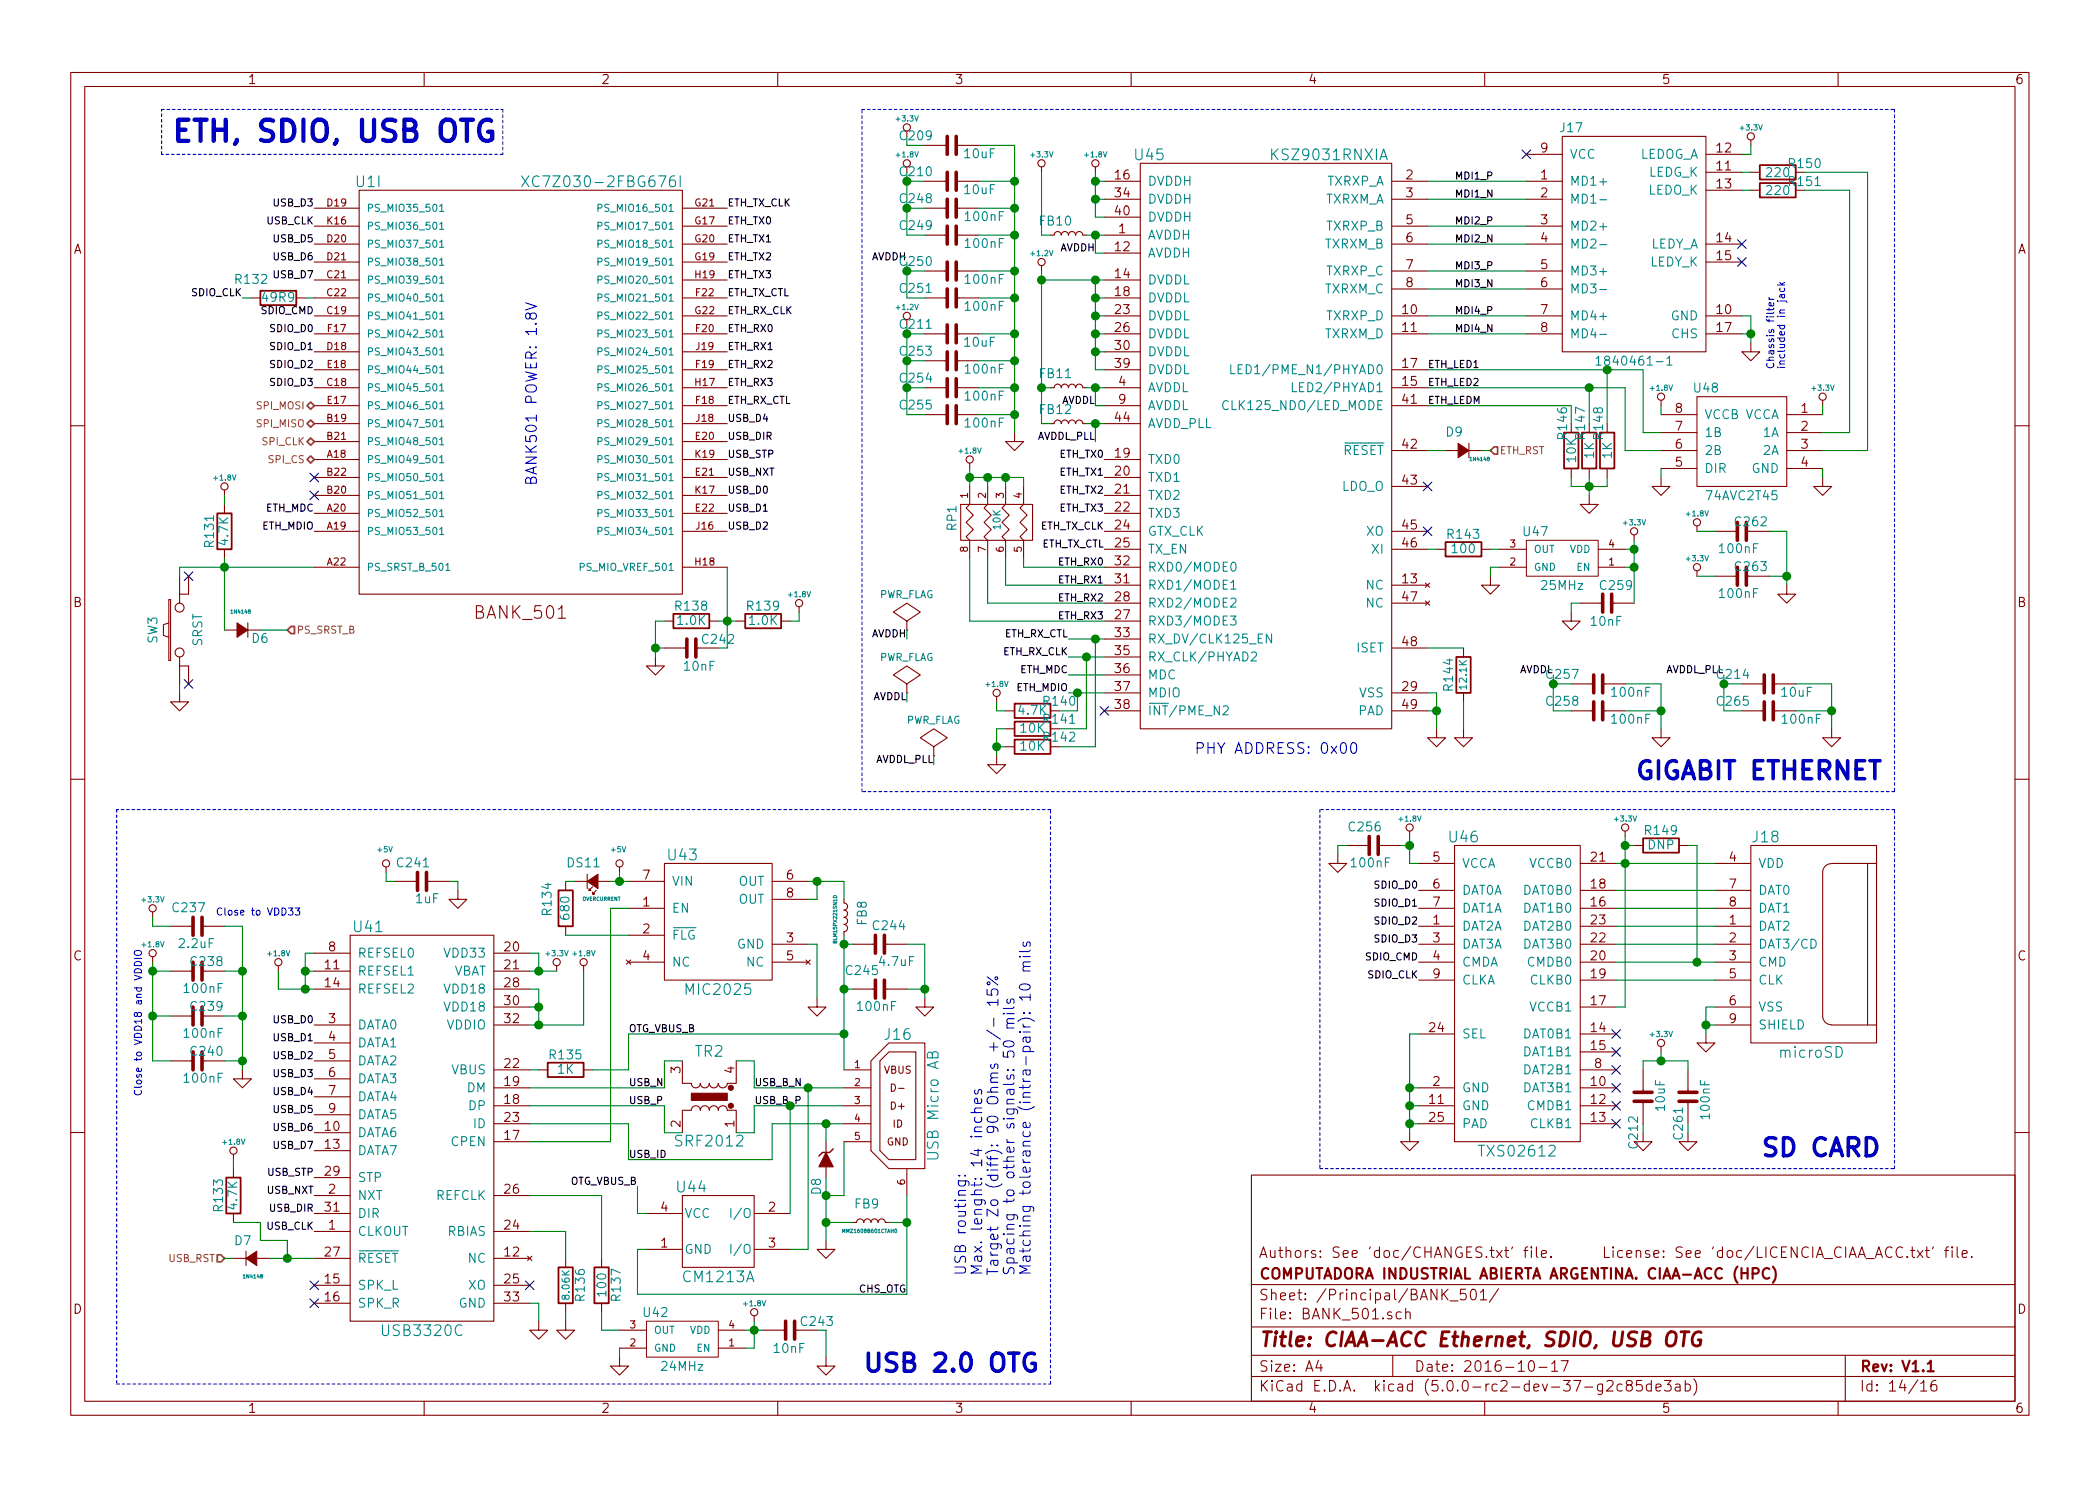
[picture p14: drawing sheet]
<svg xmlns="http://www.w3.org/2000/svg" width="297mm" height="210mm" viewBox="0 0 297 210" stroke-linecap="round" stroke-linejoin="round" font-family="sans-serif">
<defs><g id="words">
<text font-size="4.2" fill="#0000c2" x="24.1" y="20.1">ETH, SDIO, USB OTG</text>
<g font-size="3.5" fill="#0000c2">
<text x="231.1" y="110.3">GIGABIT ETHERNET</text>
<text x="248.9" y="163.6">SD CARD</text>
<text x="121.9" y="194.1">USB 2.0 OTG</text>
</g>
<text font-size="2.8" fill="#840000" x="178" y="190.5">Title: CIAA-ACC Ethernet, SDIO, USB OTG</text>
<text font-size="2.5" fill="#840000" x="67.3" y="87.6">BANK_501</text>
<g font-size="2.1" fill="#008484">
<text x="160.6" y="22.7">U45</text>
<text x="180.2" y="22.7">KSZ9031RNXIA</text>
<text x="50.4" y="26.5">U1I</text>
<text x="75.4" y="26.5">XC7Z030-2FBG676I</text>
<text x="205.1" y="119.2">U46</text>
<text x="248" y="119.2">J18</text>
<text x="94.6" y="121.7">U43</text>
<text x="50.1" y="131.9">U41</text>
<text x="97.3" y="140.8">MIC2025</text>
<text x="98.3" y="149.5">TR2</text>
<text x="125.2" y="147.1">J16</text>
<text x="251.8" y="149.7">microSD</text>
<text x="95.9" y="162.2">SRF2012</text>
<text x="132.8" y="163.6" transform="rotate(-90 132.8 163.6)">USB Micro AB</text>
<text x="209.6" y="163.6">TXS02612</text>
<text x="95.9" y="168.7">U44</text>
<text x="96.8" y="181.4">CM1213A</text>
<text x="54.3" y="189">USB3320C</text>
</g>
<g font-size="2.1" fill="#0000c2">
<text x="75.9" y="68.8" transform="rotate(-90 75.9 68.8)">BANK501 POWER: 1.8V</text>
<text x="168.9" y="106.7">PHY ADDRESS: 0x00</text>
<text x="136.7" y="180.6" transform="rotate(-90 136.7 180.6)">USB routing:</text>
<text x="138.9" y="180.6" transform="rotate(-90 138.9 180.6)">Max. lenght: 14 inches</text>
<text x="141.2" y="180.6" transform="rotate(-90 141.2 180.6)">Target Zo (diff): 90 Ohms +/- 15%</text>
<text x="143.5" y="180.6" transform="rotate(-90 143.5 180.6)">Spacing to other signals: 50 mils</text>
<text x="145.8" y="180.6" transform="rotate(-90 145.8 180.6)">Matching tolerance (intra-pair): 10 mils</text>
</g>
<g font-size="2.1" fill="#840000">
<text x="178" y="178">Authors: See 'doc/CHANGES.txt' file.</text>
<text x="215.8" y="178">License: See 'doc/LICENCIA_CIAA_ACC.txt' file.</text>
<text x="178" y="184">Sheet: /Principal/BANK_501/</text>
<text x="178" y="181">COMPUTADORA INDUSTRIAL ABIERTA ARGENTINA. CIAA-ACC (HPC)</text>
<text x="178" y="186.7">File: BANK_501.sch</text>
<text x="178" y="196.9">KiCad E.D.A. kicad (5.0.0-rc2-dev-37-g2c85de3ab)</text>
<text x="178" y="194.1">Size: A4</text>
<text x="200" y="194.1">Date: 2016-10-17</text>
<text x="263" y="194.1">Rev: V1.1</text>
<text x="263" y="196.9">Id: 14/16</text>
</g>
<g font-size="1.8" fill="#840000">
<text x="35" y="11.9">1</text>
<text x="85" y="11.9">2</text>
<text x="135" y="11.9">3</text>
<text x="185" y="11.9">4</text>
<text x="235" y="11.9">5</text>
<text x="285" y="11.9">6</text>
<text x="218" y="21.6">9</text>
<text x="242.9" y="21.6">12</text>
<text x="157.8" y="27.9">34</text>
<text x="157.8" y="25.4">16</text>
<text x="198.9" y="25.4">2</text>
<text x="198.9" y="27.9">3</text>
<text x="218" y="25.4">1</text>
<text x="218" y="27.9">2</text>
<text x="242.9" y="24.1">11</text>
<text x="242.9" y="26.7">13</text>
<text x="10.4" y="35.9">A</text>
<text x="157.8" y="30.5">40</text>
<text x="157.8" y="35.6">12</text>
<text x="158.3" y="33">1</text>
<text x="198.9" y="31.7">5</text>
<text x="198.9" y="34.3">6</text>
<text x="218" y="31.7">3</text>
<text x="218" y="34.3">4</text>
<text x="242.9" y="34.3">14</text>
<text x="285.4" y="35.9">A</text>
<text x="157.8" y="39.4">14</text>
<text x="157.8" y="41.9">18</text>
<text x="198.9" y="38.1">7</text>
<text x="198.9" y="40.6">8</text>
<text x="218" y="38.1">5</text>
<text x="218" y="40.6">6</text>
<text x="242.9" y="36.8">15</text>
<text x="157.8" y="44.4">23</text>
<text x="157.8" y="47">26</text>
<text x="198.4" y="44.4">10</text>
<text x="198.4" y="47">11</text>
<text x="218" y="44.4">7</text>
<text x="218" y="47">8</text>
<text x="242.9" y="44.4">10</text>
<text x="242.9" y="47">17</text>
<text x="157.8" y="49.5">30</text>
<text x="157.8" y="52.1">39</text>
<text x="198.4" y="52.1">17</text>
<text x="157.8" y="59.7">44</text>
<text x="158.3" y="54.6">4</text>
<text x="158.3" y="57.1">9</text>
<text x="198.4" y="57.1">41</text>
<text x="198.4" y="54.6">15</text>
<text x="237" y="58.4">8</text>
<text x="254.8" y="58.4">1</text>
<text x="157.8" y="64.8">19</text>
<text x="198.4" y="63.5">42</text>
<text x="237" y="63.5">6</text>
<text x="237" y="61">7</text>
<text x="254.8" y="61">2</text>
<text x="254.8" y="63.5">3</text>
<text x="157.8" y="67.3">20</text>
<text x="157.8" y="69.8">21</text>
<text x="198.4" y="68.6">43</text>
<text x="237" y="66">5</text>
<text x="254.8" y="66">4</text>
<text x="157.8" y="72.4">22</text>
<text x="157.8" y="74.9">24</text>
<text x="157.8" y="77.5">25</text>
<text x="198.4" y="74.9">45</text>
<text x="198.4" y="77.5">46</text>
<text x="157.8" y="82.5">31</text>
<text x="157.8" y="80">32</text>
<text x="198.4" y="82.5">13</text>
<text x="10.4" y="85.9">B</text>
<text x="157.8" y="87.6">27</text>
<text x="157.8" y="85.1">28</text>
<text x="198.4" y="85.1">47</text>
<text x="285.4" y="85.9">B</text>
<text x="157.8" y="90.2">33</text>
<text x="157.8" y="92.7">35</text>
<text x="157.8" y="95.2">36</text>
<text x="198.4" y="91.4">48</text>
<text x="157.8" y="97.8">37</text>
<text x="157.8" y="100.3">38</text>
<text x="198.4" y="97.8">29</text>
<text x="198.4" y="100.3">49</text>
<text x="91" y="124.5">7</text>
<text x="111.3" y="124.5">6</text>
<text x="202.7" y="121.9">5</text>
<text x="202.7" y="125.7">6</text>
<text x="225.1" y="121.9">21</text>
<text x="225.1" y="125.7">18</text>
<text x="244.6" y="121.9">4</text>
<text x="244.6" y="125.7">7</text>
<text x="91" y="128.3">1</text>
<text x="111.3" y="127">8</text>
<text x="202.7" y="130.8">1</text>
<text x="202.7" y="128.3">7</text>
<text x="225.1" y="130.8">23</text>
<text x="225.1" y="128.3">16</text>
<text x="244.6" y="130.8">1</text>
<text x="244.6" y="128.3">8</text>
<text x="10.4" y="135.9">C</text>
<text x="46" y="137.2">11</text>
<text x="46.5" y="134.6">8</text>
<text x="71.4" y="134.6">20</text>
<text x="71.4" y="137.2">21</text>
<text x="91" y="132.1">2</text>
<text x="91" y="135.9">4</text>
<text x="111.3" y="133.3">3</text>
<text x="111.3" y="135.9">5</text>
<text x="202.7" y="133.3">3</text>
<text x="202.7" y="135.9">4</text>
<text x="225.1" y="135.9">20</text>
<text x="225.1" y="133.3">22</text>
<text x="244.6" y="133.3">2</text>
<text x="244.6" y="135.9">3</text>
<text x="285.4" y="135.9">C</text>
<text x="46" y="139.7">14</text>
<text x="71.4" y="142.2">30</text>
<text x="71.4" y="139.7">28</text>
<text x="202.7" y="138.4">9</text>
<text x="225.1" y="142.2">17</text>
<text x="225.1" y="138.4">19</text>
<text x="244.6" y="138.4">5</text>
<text x="244.6" y="142.2">6</text>
<text x="46.5" y="144.8">3</text>
<text x="46.5" y="147.3">4</text>
<text x="46.5" y="149.9">5</text>
<text x="71.4" y="144.8">32</text>
<text x="202.2" y="146">24</text>
<text x="225.1" y="146">14</text>
<text x="225.1" y="148.6">15</text>
<text x="244.6" y="144.8">9</text>
<text x="46.5" y="152.4">6</text>
<text x="46.5" y="154.9">7</text>
<text x="71.4" y="151.1">22</text>
<text x="71.4" y="153.7">19</text>
<text x="96.3" y="151.9" transform="rotate(-90 96.3 151.9)">3</text>
<text x="103.9" y="151.9" transform="rotate(-90 103.9 151.9)">4</text>
<text x="202.7" y="153.7">2</text>
<text x="225.1" y="153.7">10</text>
<text x="225.6" y="151.1">8</text>
<text x="46" y="160">10</text>
<text x="46.5" y="157.5">9</text>
<text x="71.4" y="158.7">23</text>
<text x="71.4" y="161.3">17</text>
<text x="71.4" y="156.2">18</text>
<text x="96.3" y="159.5" transform="rotate(-90 96.3 159.5)">2</text>
<text x="103.9" y="159.5" transform="rotate(-90 103.9 159.5)">1</text>
<text x="202.2" y="156.2">11</text>
<text x="202.2" y="158.7">25</text>
<text x="225.1" y="156.2">12</text>
<text x="225.1" y="158.7">13</text>
<text x="46" y="162.6">13</text>
<text x="46" y="166.4">29</text>
<text x="46" y="171.4">31</text>
<text x="46.5" y="174">1</text>
<text x="46.5" y="168.9">2</text>
<text x="71.4" y="174">24</text>
<text x="71.4" y="168.9">26</text>
<text x="93.5" y="171.4">4</text>
<text x="108.7" y="171.4">2</text>
<text x="46" y="177.8">27</text>
<text x="71.4" y="177.8">12</text>
<text x="93.5" y="176.5">1</text>
<text x="108.7" y="176.5">3</text>
<text x="10.4" y="185.9">D</text>
<text x="46" y="181.6">15</text>
<text x="46" y="184.1">16</text>
<text x="71.4" y="184.1">33</text>
<text x="71.4" y="181.6">25</text>
<text x="285.4" y="185.9">D</text>
<text x="35" y="199.9">1</text>
<text x="85" y="199.9">2</text>
<text x="135" y="199.9">3</text>
<text x="185" y="199.9">4</text>
<text x="235" y="199.9">5</text>
<text x="285" y="199.9">6</text>
</g>
<g font-size="1.8" fill="#008484">
<text x="127.4" y="19.9">C209</text>
<text x="136.5" y="22.4">10uF</text>
<text x="220.8" y="18.7">J17</text>
<text x="222" y="22.5">VCC</text>
<text x="231.7" y="22.5">LEDOG_A</text>
<text x="253.2" y="23.8">R150</text>
<text x="127.4" y="28.7">C248</text>
<text x="127.4" y="24.9">C210</text>
<text x="136.5" y="27.5">10uF</text>
<text x="162.3" y="28.8">DVDDH</text>
<text x="162.3" y="26.3">DVDDH</text>
<text x="187.4" y="28.8">TXRXM_A</text>
<text x="187.7" y="26.3">TXRXP_A</text>
<text x="222" y="26.3">MD1+</text>
<text x="222" y="28.8">MD1-</text>
<text x="233.1" y="25">LEDG_K</text>
<text x="233.1" y="27.6">LEDO_K</text>
<text x="250" y="27.6">220</text>
<text x="250" y="25.1">220</text>
<text x="253.2" y="26.3">R151</text>
<text x="127.4" y="32.6">C249</text>
<text x="136.7" y="31.3">100nF</text>
<text x="136.7" y="35.1">100nF</text>
<text x="147.1" y="31.9">FB10</text>
<text x="162.3" y="33.9">AVDDH</text>
<text x="162.3" y="31.4">DVDDH</text>
<text x="187.4" y="35.2">TXRXM_B</text>
<text x="187.7" y="32.6">TXRXP_B</text>
<text x="222" y="32.6">MD2+</text>
<text x="222" y="35.2">MD2-</text>
<text x="233.3" y="35.2">LEDY_A</text>
<text x="33.4" y="40.2">R132</text>
<text x="127.4" y="37.6">C250</text>
<text x="127.4" y="41.4">C251</text>
<text x="136.7" y="40.2">100nF</text>
<text x="162.3" y="36.4">AVDDH</text>
<text x="162.3" y="40.3">DVDDL</text>
<text x="187.4" y="41.5">TXRXM_C</text>
<text x="187.7" y="39">TXRXP_C</text>
<text x="222" y="39">MD3+</text>
<text x="222" y="41.5">MD3-</text>
<text x="233.3" y="37.7">LEDY_K</text>
<text x="37.2" y="42.7">49R9</text>
<text x="127.4" y="46.5">C211</text>
<text x="136.7" y="44">100nF</text>
<text x="162.3" y="45.3">DVDDL</text>
<text x="162.3" y="47.9">DVDDL</text>
<text x="162.3" y="42.8">DVDDL</text>
<text x="187.4" y="47.9">TXRXM_D</text>
<text x="187.7" y="45.3">TXRXP_D</text>
<text x="222" y="45.3">MD4+</text>
<text x="222" y="47.9">MD4-</text>
<text x="236.3" y="45.3">GND</text>
<text x="236.6" y="47.9">CHS</text>
<text x="127.4" y="50.3">C253</text>
<text x="136.5" y="49.1">10uF</text>
<text x="136.7" y="52.9">100nF</text>
<text x="147.1" y="53.5">FB11</text>
<text x="162.3" y="50.4">DVDDL</text>
<text x="162.3" y="53">DVDDL</text>
<text x="176.1" y="53">LED1/PME_N1/PHYAD0</text>
<text x="226.9" y="51.7">1840461-1</text>
<text x="127.4" y="54.1">C254</text>
<text x="127.4" y="58">C255</text>
<text x="136.7" y="56.7">100nF</text>
<text x="147.1" y="58.6">FB12</text>
<text x="162.3" y="55.5">AVDDL</text>
<text x="162.3" y="58">AVDDL</text>
<text x="174" y="58">CLK125_NDO/LED_MODE</text>
<text x="183.6" y="55.5">LED2/PHYAD1</text>
<text x="239.7" y="55.5">U48</text>
<text x="241" y="59.3">VCCB VCCA</text>
<text x="136.7" y="60.5">100nF</text>
<text x="162.3" y="60.6">AVDD_PLL</text>
<text x="162.3" y="65.7">TXD0</text>
<text x="189.9" y="64.4">RESET</text>
<text x="204.6" y="61.8">D9</text>
<text x="222.9" y="65.3" transform="rotate(-90 222.9 65.3)">10K</text>
<text x="224.2" y="62" transform="rotate(-90 224.2 62)">R147</text>
<text x="225.5" y="64.9" transform="rotate(-90 225.5 64.9)">1K</text>
<text x="226.7" y="62" transform="rotate(-90 226.7 62)">R148</text>
<text x="228" y="64.9" transform="rotate(-90 228 64.9)">1K</text>
<text x="241" y="64.4">2B</text>
<text x="241" y="61.8">1B</text>
<text x="249.5" y="61.8">1A</text>
<text x="249.5" y="64.4">2A</text>
<text x="162.3" y="68.2">TXD1</text>
<text x="162.3" y="70.7">TXD2</text>
<text x="189.7" y="69.5">LDO_O</text>
<text x="241" y="66.9">DIR</text>
<text x="241.5" y="70.8">74AVC2T45</text>
<text x="247.8" y="66.9">GND</text>
<text x="30.3" y="77.3" transform="rotate(-90 30.3 77.3)">R131</text>
<text x="32.3" y="77" transform="rotate(-90 32.3 77)">4.7K</text>
<text x="135.3" y="75" transform="rotate(-90 135.3 75)">RP1</text>
<text x="162.3" y="73.3">TXD3</text>
<text x="162.3" y="75.8">GTX_CLK</text>
<text x="193.3" y="75.8">XO</text>
<text x="204.9" y="76.2">R143</text>
<text x="215.5" y="75.9">U47</text>
<text x="245.5" y="74.5">C262</text>
<text x="162.3" y="83.4">RXD1/MODE1</text>
<text x="162.3" y="80.9">RXD0/MODE0</text>
<text x="162.3" y="78.4">TX_EN</text>
<text x="193.3" y="83.4">NC</text>
<text x="194.2" y="78.4">XI</text>
<text x="205.5" y="78.3">100</text>
<text x="218.2" y="83.5">25MHz</text>
<text x="226.5" y="83.5">C259</text>
<text x="243.4" y="78.3">100nF</text>
<text x="245.5" y="80.8">C263</text>
<text x="95.7" y="86.4">R138</text>
<text x="95.9" y="88.4">1.0K</text>
<text x="105.8" y="86.4">R139</text>
<text x="106.1" y="88.4">1.0K</text>
<text x="162.3" y="88.5">RXD3/MODE3</text>
<text x="162.3" y="86">RXD2/MODE2</text>
<text x="193.3" y="86">NC</text>
<text x="225.1" y="88.6">10nF</text>
<text x="243.4" y="84.6">100nF</text>
<text x="22.3" y="91.1" transform="rotate(-90 22.3 91.1)">SW3</text>
<text x="28.6" y="91.5" transform="rotate(-90 28.6 91.5)">SRST</text>
<text x="35.7" y="91">D6</text>
<text x="96.9" y="94.9">10nF</text>
<text x="99.5" y="91.1">C242</text>
<text x="162.3" y="91.1">RX_DV/CLK125_EN</text>
<text x="162.3" y="93.6">RX_CLK/PHYAD2</text>
<text x="191.9" y="92.3">ISET</text>
<text x="144.2" y="101.1">4.7K</text>
<text x="147.7" y="99.9">R140</text>
<text x="162.3" y="96.1">MDC</text>
<text x="162.3" y="98.7">MDIO</text>
<text x="162.3" y="101.2">INT/PME_N2</text>
<text x="192.1" y="101.2">PAD</text>
<text x="192.3" y="98.7">VSS</text>
<text x="205.5" y="97.6" transform="rotate(-90 205.5 97.6)">R144</text>
<text x="218.9" y="96.1">C257</text>
<text x="218.9" y="99.9">C258</text>
<text x="228.1" y="98.6">100nF</text>
<text x="243" y="99.9">C265</text>
<text x="243" y="96.1">C214</text>
<text x="252.1" y="98.6">10uF</text>
<text x="144.4" y="103.7">10K</text>
<text x="144.4" y="106.2">10K</text>
<text x="147.7" y="102.4">R141</text>
<text x="147.7" y="104.9">R142</text>
<text x="228.1" y="102.4">100nF</text>
<text x="252.2" y="102.4">100nF</text>
<text x="190.9" y="117.6">C256</text>
<text x="232.8" y="118.2">R149</text>
<text x="56.3" y="122.7">C241</text>
<text x="80.3" y="122.7">DS11</text>
<text x="95" y="125.3">VIN</text>
<text x="104.5" y="125.3">OUT</text>
<text x="191.3" y="122.7">100nF</text>
<text x="206.8" y="122.8">VCCA</text>
<text x="216.5" y="122.8">VCCB0</text>
<text x="233.1" y="120.2">DNP</text>
<text x="248.7" y="122.8">VDD</text>
<text x="24.6" y="129.1">C237</text>
<text x="58.9" y="127.8">1uF</text>
<text x="78" y="129.4" transform="rotate(-90 78 129.4)">R134</text>
<text x="80.6" y="130" transform="rotate(-90 80.6 130)">680</text>
<text x="95" y="129.2">EN</text>
<text x="104.5" y="127.9">OUT</text>
<text x="122.6" y="130.9" transform="rotate(-90 122.6 130.9)">FB8</text>
<text x="123.6" y="131.6">C244</text>
<text x="206.8" y="131.7">DAT2A</text>
<text x="206.8" y="126.6">DAT0A</text>
<text x="206.8" y="129.2">DAT1A</text>
<text x="215.6" y="131.7">DAT2B0</text>
<text x="215.6" y="129.2">DAT1B0</text>
<text x="215.6" y="126.6">DAT0B0</text>
<text x="248.7" y="131.7">DAT2</text>
<text x="248.7" y="126.6">DAT0</text>
<text x="248.7" y="129.2">DAT1</text>
<text x="25.5" y="134.2">2.2uF</text>
<text x="27.1" y="136.7">C238</text>
<text x="50.5" y="135.5">REFSEL0</text>
<text x="63.1" y="135.5">VDD33</text>
<text x="95" y="133">FLG</text>
<text x="95" y="136.8">NC</text>
<text x="104.3" y="134.2">GND</text>
<text x="105.6" y="136.8">NC</text>
<text x="119.8" y="138">C245</text>
<text x="124.5" y="136.7">4.7uF</text>
<text x="206.8" y="134.2">DAT3A</text>
<text x="206.8" y="136.8">CMDA</text>
<text x="215.6" y="134.2">DAT3B0</text>
<text x="216.2" y="136.8">CMDB0</text>
<text x="248.7" y="134.2">DAT3/CD</text>
<text x="248.7" y="136.8">CMD</text>
<text x="26.2" y="140.5">100nF</text>
<text x="27.1" y="143">C239</text>
<text x="50.5" y="138">REFSEL1</text>
<text x="50.5" y="140.6">REFSEL2</text>
<text x="63.1" y="143.1">VDD18</text>
<text x="63.1" y="140.6">VDD18</text>
<text x="64" y="138">VBAT</text>
<text x="121.4" y="143">100nF</text>
<text x="206.8" y="139.3">CLKA</text>
<text x="216.5" y="143.1">VCCB1</text>
<text x="216.6" y="139.3">CLKB0</text>
<text x="248.7" y="139.3">CLK</text>
<text x="248.7" y="143.1">VSS</text>
<text x="26.2" y="146.9">100nF</text>
<text x="27.1" y="149.4">C240</text>
<text x="50.5" y="145.7">DATA0</text>
<text x="50.5" y="148.2">DATA1</text>
<text x="63.2" y="145.7">VDDIO</text>
<text x="77.9" y="149.9">R135</text>
<text x="206.8" y="146.9">SEL</text>
<text x="215.6" y="146.9">DAT0B1</text>
<text x="215.6" y="149.5">DAT1B1</text>
<text x="248.7" y="145.7">SHIELD</text>
<text x="26.2" y="153.2">100nF</text>
<text x="50.5" y="150.7">DATA2</text>
<text x="50.5" y="153.3">DATA3</text>
<text x="50.5" y="155.8">DATA4</text>
<text x="63.9" y="152">VBUS</text>
<text x="66.1" y="154.6">DM</text>
<text x="78.9" y="151.9">1K</text>
<text x="206.8" y="154.6">GND</text>
<text x="215.6" y="152">DAT2B1</text>
<text x="215.6" y="154.6">DAT3B1</text>
<text x="50.5" y="158.4">DATA5</text>
<text x="50.5" y="160.9">DATA6</text>
<text x="66.4" y="157.1">DP</text>
<text x="67.1" y="159.6">ID</text>
<text x="206.8" y="157.1">GND</text>
<text x="206.8" y="159.6">PAD</text>
<text x="216.2" y="157.1">CMDB1</text>
<text x="216.6" y="159.6">CLKB1</text>
<text x="235.5" y="157.1" transform="rotate(-90 235.5 157.1)">10uF</text>
<text x="238" y="161.1" transform="rotate(-90 238 161.1)">C261</text>
<text x="241.9" y="158.2" transform="rotate(-90 241.9 158.2)">100nF</text>
<text x="50.5" y="163.4">DATA7</text>
<text x="50.5" y="167.3">STP</text>
<text x="63.9" y="162.2">CPEN</text>
<text x="231.7" y="162.4" transform="rotate(-90 231.7 162.4)">C212</text>
<text x="31.5" y="171.3" transform="rotate(-90 31.5 171.3)">R133</text>
<text x="33.6" y="171" transform="rotate(-90 33.6 171)">4.7K</text>
<text x="50.5" y="169.8">NXT</text>
<text x="50.5" y="172.3">DIR</text>
<text x="61.7" y="169.8">REFCLK</text>
<text x="96.8" y="172.3">VCC</text>
<text x="104.1" y="172.3">I/O</text>
<text x="116.1" y="169" transform="rotate(-90 116.1 169)">D8</text>
<text x="120.9" y="171">FB9</text>
<text x="33.2" y="176.2">D7</text>
<text x="50.5" y="174.9">CLKOUT</text>
<text x="50.5" y="178.7">RESET</text>
<text x="63.3" y="174.9">RBIAS</text>
<text x="66.3" y="178.7">NC</text>
<text x="96.8" y="177.4">GND</text>
<text x="104.1" y="177.4">I/O</text>
<text x="50.5" y="182.5">SPK_L</text>
<text x="50.5" y="185">SPK_R</text>
<text x="64.9" y="185">GND</text>
<text x="66.3" y="182.5">XO</text>
<text x="82.7" y="183.9" transform="rotate(-90 82.7 183.9)">R136</text>
<text x="85.8" y="183.3" transform="rotate(-90 85.8 183.3)">100</text>
<text x="87.8" y="183.9" transform="rotate(-90 87.8 183.9)">R137</text>
<text x="91.1" y="186.4">U42</text>
<text x="109.6" y="191.4">10nF</text>
<text x="113.4" y="187.6">C243</text>
<text x="93.7" y="194">24MHz</text>
</g>
<text font-size="1.8" fill="#008400" x="221.7" y="62" transform="rotate(-90 221.7 62)">R146</text>
<g font-size="1.4">
<text x="38.9" y="29.2">USB_D3</text>
<text x="102.9" y="29.2">ETH_TX_CLK</text>
<text x="205.7" y="25.4">MDI1_P</text>
<text x="205.7" y="27.9">MDI1_N</text>
<text x="37.8" y="31.7">USB_CLK</text>
<text x="38.9" y="34.3">USB_D5</text>
<text x="102.9" y="31.7">ETH_TX0</text>
<text x="102.9" y="34.3">ETH_TX1</text>
<text x="149.9" y="35.6">AVDDH</text>
<text x="205.7" y="31.7">MDI2_P</text>
<text x="205.7" y="34.3">MDI2_N</text>
<text x="27.1" y="41.9">SDIO_CLK</text>
<text x="38.9" y="36.8">USB_D6</text>
<text x="38.9" y="39.4">USB_D7</text>
<text x="102.9" y="36.8">ETH_TX2</text>
<text x="102.9" y="39.4">ETH_TX3</text>
<text x="102.9" y="41.9">ETH_TX_CTL</text>
<text x="123.2" y="36.8">AVDDH</text>
<text x="205.7" y="38.1">MDI3_P</text>
<text x="205.7" y="40.6">MDI3_N</text>
<text x="37" y="44.4">SDIO_CMD</text>
<text x="38.4" y="47">SDIO_D0</text>
<text x="102.9" y="47">ETH_RX0</text>
<text x="102.9" y="44.4">ETH_RX_CLK</text>
<text x="205.7" y="44.4">MDI4_P</text>
<text x="205.7" y="47">MDI4_N</text>
<text x="38.4" y="49.5">SDIO_D1</text>
<text x="38.4" y="52.1">SDIO_D2</text>
<text x="102.9" y="49.5">ETH_RX1</text>
<text x="102.9" y="52.1">ETH_RX2</text>
<text x="201.9" y="52.1">ETH_LED1</text>
<text x="38.4" y="54.6">SDIO_D3</text>
<text x="102.9" y="59.7">USB_D4</text>
<text x="102.9" y="54.6">ETH_RX3</text>
<text x="102.9" y="57.1">ETH_RX_CTL</text>
<text x="150.1" y="57.1">AVDDL</text>
<text x="201.9" y="54.6">ETH_LED2</text>
<text x="201.9" y="57.1">ETH_LEDM</text>
<text x="102.9" y="64.8">USB_STP</text>
<text x="102.9" y="62.2">USB_DIR</text>
<text x="146.6" y="62.2">AVDDL_PLL</text>
<text x="150" y="64.8">ETH_TX0</text>
<text x="102.9" y="69.8">USB_D0</text>
<text x="102.9" y="67.3">USB_NXT</text>
<text x="150" y="67.3">ETH_TX1</text>
<text x="150" y="69.8">ETH_TX2</text>
<text x="37.1" y="74.9">ETH_MDIO</text>
<text x="37.6" y="72.4">ETH_MDC</text>
<text x="102.9" y="72.4">USB_D1</text>
<text x="102.9" y="74.9">USB_D2</text>
<text x="147.1" y="74.9">ETH_TX_CLK</text>
<text x="147.2" y="77.5">ETH_TX_CTL</text>
<text x="150" y="72.4">ETH_TX3</text>
<text x="149.8" y="80">ETH_RX0</text>
<text x="149.8" y="82.5">ETH_RX1</text>
<text x="149.8" y="85.1">ETH_RX2</text>
<text x="149.8" y="87.6">ETH_RX3</text>
<text x="141.9" y="92.7">ETH_RX_CLK</text>
<text x="142" y="90.2">ETH_RX_CTL</text>
<text x="144.3" y="95.2">ETH_MDC</text>
<text x="214.8" y="95.2">AVDDL</text>
<text x="235.5" y="95.2">AVDDL_PLL</text>
<text x="143.8" y="97.8">ETH_MDIO</text>
<text x="194.6" y="125.7">SDIO_D0</text>
<text x="194.6" y="128.3">SDIO_D1</text>
<text x="194.6" y="130.8">SDIO_D2</text>
<text x="193.2" y="135.9">SDIO_CMD</text>
<text x="194.6" y="133.3">SDIO_D3</text>
<text x="193.5" y="138.4">SDIO_CLK</text>
<text x="38.9" y="144.8">USB_D0</text>
<text x="38.9" y="147.3">USB_D1</text>
<text x="38.9" y="149.9">USB_D2</text>
<text x="88.9" y="146">OTG_VBUS_B</text>
<text x="38.9" y="152.4">USB_D3</text>
<text x="38.9" y="154.9">USB_D4</text>
<text x="88.9" y="153.7">USB_N</text>
<text x="106.7" y="153.7">USB_B_N</text>
<text x="38.9" y="157.5">USB_D5</text>
<text x="38.9" y="160">USB_D6</text>
<text x="88.9" y="156.2">USB_P</text>
<text x="106.7" y="156.2">USB_B_P</text>
<text x="37.9" y="166.4">USB_STP</text>
<text x="38.9" y="162.6">USB_D7</text>
<text x="80.6" y="167.6">OTG_VBUS_B</text>
<text x="88.9" y="163.8">USB_ID</text>
<text x="37.8" y="174">USB_CLK</text>
<text x="37.8" y="168.9">USB_NXT</text>
<text x="38.2" y="171.4">USB_DIR</text>
<text x="121.4" y="182.9">CHS_OTG</text>
</g>
<g font-size="1.4" fill="#840000">
<text x="46.3" y="29.2">D19</text>
<text x="98.4" y="29.2">G21</text>
<text x="46.3" y="34.3">D20</text>
<text x="46.3" y="31.7">K16</text>
<text x="98.4" y="34.3">G20</text>
<text x="98.4" y="31.7">G17</text>
<text x="46.3" y="39.4">C21</text>
<text x="46.3" y="36.8">D21</text>
<text x="46.3" y="41.9">C22</text>
<text x="98.4" y="36.8">G19</text>
<text x="98.4" y="39.4">H19</text>
<text x="98.5" y="41.9">F22</text>
<text x="46.3" y="44.4">C19</text>
<text x="46.4" y="47">F17</text>
<text x="98.4" y="44.4">G22</text>
<text x="98.5" y="47">F20</text>
<text x="46.3" y="49.5">D18</text>
<text x="46.4" y="52.1">E18</text>
<text x="98.5" y="52.1">F19</text>
<text x="98.5" y="49.5">J19</text>
<text x="46.3" y="54.6">C18</text>
<text x="46.3" y="59.7">B19</text>
<text x="46.4" y="57.1">E17</text>
<text x="98.4" y="54.6">H17</text>
<text x="98.5" y="57.1">F18</text>
<text x="98.5" y="59.7">J18</text>
<text x="46.3" y="62.2">B21</text>
<text x="46.3" y="64.8">A18</text>
<text x="98.4" y="64.8">K19</text>
<text x="98.5" y="62.2">E20</text>
<text x="46.3" y="69.8">B20</text>
<text x="46.3" y="67.3">B22</text>
<text x="98.4" y="69.8">K17</text>
<text x="98.5" y="67.3">E21</text>
<text x="136.9" y="70.5" transform="rotate(-90 136.9 70.5)">1</text>
<text x="139.4" y="70.5" transform="rotate(-90 139.4 70.5)">2</text>
<text x="142" y="70.5" transform="rotate(-90 142 70.5)">3</text>
<text x="144.5" y="70.5" transform="rotate(-90 144.5 70.5)">4</text>
<text x="46.3" y="72.4">A20</text>
<text x="46.3" y="74.9">A19</text>
<text x="98.5" y="72.4">E22</text>
<text x="98.5" y="74.9">J16</text>
<text x="213.6" y="77.5">3</text>
<text x="227.6" y="77.5">4</text>
<text x="46.3" y="80">A22</text>
<text x="98.4" y="80">H18</text>
<text x="136.9" y="78.1" transform="rotate(-90 136.9 78.1)">8</text>
<text x="139.4" y="78.1" transform="rotate(-90 139.4 78.1)">7</text>
<text x="142" y="78.1" transform="rotate(-90 142 78.1)">6</text>
<text x="144.5" y="78.1" transform="rotate(-90 144.5 78.1)">5</text>
<text x="213.6" y="80">2</text>
<text x="227.6" y="80">1</text>
<text x="120.9" y="151.1">1</text>
<text x="120.9" y="153.7">2</text>
<text x="125" y="151.9">VBUS</text>
<text x="126.3" y="154.5">D-</text>
<text x="120.9" y="156.2">3</text>
<text x="120.9" y="158.7">4</text>
<text x="120.9" y="161.3">5</text>
<text x="126.1" y="157">D+</text>
<text x="126.3" y="159.5">ID</text>
<text x="125.4" y="162.1">GND</text>
<text x="128" y="167.6" transform="rotate(-90 128 167.6)">6</text>
<text x="89.2" y="190.5">2</text>
<text x="89.2" y="188">3</text>
<text x="103.1" y="190.5">1</text>
<text x="103.1" y="188">4</text>
</g>
<g font-size="1.4" fill="#008484">
<text x="51.8" y="30">PS_MIO35_501</text>
<text x="85.4" y="30">PS_MIO16_501</text>
<text x="51.8" y="35">PS_MIO37_501</text>
<text x="51.8" y="32.5">PS_MIO36_501</text>
<text x="85.4" y="35">PS_MIO18_501</text>
<text x="85.4" y="32.5">PS_MIO17_501</text>
<text x="51.8" y="40.1">PS_MIO39_501</text>
<text x="51.8" y="37.6">PS_MIO38_501</text>
<text x="85.4" y="37.6">PS_MIO19_501</text>
<text x="85.4" y="40.1">PS_MIO20_501</text>
<text x="51.8" y="42.7">PS_MIO40_501</text>
<text x="51.8" y="47.7">PS_MIO42_501</text>
<text x="51.8" y="45.2">PS_MIO41_501</text>
<text x="85.4" y="47.7">PS_MIO23_501</text>
<text x="85.4" y="42.7">PS_MIO21_501</text>
<text x="85.4" y="45.2">PS_MIO22_501</text>
<text x="51.8" y="50.3">PS_MIO43_501</text>
<text x="51.8" y="52.8">PS_MIO44_501</text>
<text x="85.4" y="52.8">PS_MIO25_501</text>
<text x="85.4" y="50.3">PS_MIO24_501</text>
<text x="51.8" y="57.9">PS_MIO46_501</text>
<text x="51.8" y="55.4">PS_MIO45_501</text>
<text x="85.4" y="55.4">PS_MIO26_501</text>
<text x="85.4" y="57.9">PS_MIO27_501</text>
<text x="51.8" y="63">PS_MIO48_501</text>
<text x="51.8" y="65.5">PS_MIO49_501</text>
<text x="51.8" y="60.4">PS_MIO47_501</text>
<text x="85.4" y="63">PS_MIO29_501</text>
<text x="85.4" y="60.4">PS_MIO28_501</text>
<text x="85.4" y="65.5">PS_MIO30_501</text>
<text x="51.8" y="70.6">PS_MIO51_501</text>
<text x="51.8" y="68.1">PS_MIO50_501</text>
<text x="85.4" y="68.1">PS_MIO31_501</text>
<text x="85.4" y="70.6">PS_MIO32_501</text>
<text x="51.8" y="73.1">PS_MIO52_501</text>
<text x="51.8" y="75.7">PS_MIO53_501</text>
<text x="85.4" y="73.1">PS_MIO33_501</text>
<text x="85.4" y="75.7">PS_MIO34_501</text>
<text x="141.5" y="74.8" transform="rotate(-90 141.5 74.8)">10K</text>
<text x="51.8" y="80.8">PS_SRST_B_501</text>
<text x="82.4" y="80.8">PS_MIO_VREF_501</text>
<text x="216.9" y="80.8">GND</text>
<text x="216.9" y="78.2">OUT</text>
<text x="222" y="78.2">VDD</text>
<text x="223.1" y="80.8">EN</text>
<text x="124.3" y="84.6">PWR_FLAG</text>
<text x="124.3" y="93.5">PWR_FLAG</text>
<text x="207.5" y="97.4" transform="rotate(-90 207.5 97.4)">12.1K</text>
<text x="128.1" y="102.4">PWR_FLAG</text>
<text x="80.6" y="183.7" transform="rotate(-90 80.6 183.7)">8.06K</text>
<text x="92.5" y="191.3">GND</text>
<text x="92.5" y="188.7">OUT</text>
<text x="97.6" y="188.7">VDD</text>
<text x="98.6" y="191.3">EN</text>
</g>
<g font-size="1.4" fill="#0000c2">
<text x="251" y="52.3" transform="rotate(-90 251 52.3)">Chassis filter</text>
<text x="252.5" y="52.3" transform="rotate(-90 252.5 52.3)">included in jack</text>
<text x="30.5" y="129.5">Close to VDD33</text>
<text x="20.1" y="155.2" transform="rotate(-90 20.1 155.2)">Close to VDD18 and VDDIO</text>
</g>
<g font-size="1.4" fill="#848400">
<text x="36.5" y="57.9">SPI_MOSI</text>
<text x="36.5" y="60.4">SPI_MISO</text>
<text x="37.2" y="63">SPI_CLK</text>
<text x="38.2" y="65.5">SPI_CS</text>
<text x="212.1" y="64.3">ETH_RST</text>
<text x="41.9" y="89.7">PS_SRST_B</text>
<text x="23.9" y="178.6">USB_RST</text>
</g>
<g font-size="1.4" fill="#008400">
<text x="123.2" y="90.2">AVDDH</text>
<text x="123.4" y="99.1">AVDDL</text>
<text x="123.7" y="107.9">AVDDL_PLL</text>
</g>
<g font-size="1.1" fill="#008484">
<text x="126.9" y="17.2">+3.3V</text>
<text x="126.9" y="22.3">+1.8V</text>
<text x="145.9" y="22.3">+3.3V</text>
<text x="153.5" y="22.3">+1.8V</text>
<text x="246.3" y="18.5">+3.3V</text>
<text x="145.9" y="36.2">+1.2V</text>
<text x="126.9" y="43.9">+1.2V</text>
<text x="233.6" y="55.3">+1.8V</text>
<text x="256.4" y="55.3">+3.3V</text>
<text x="135.8" y="64.2">+1.8V</text>
<text x="30.4" y="68">+1.8V</text>
<text x="229.7" y="74.3">+3.3V</text>
<text x="238.6" y="73.1">+1.8V</text>
<text x="238.6" y="79.4">+3.3V</text>
<text x="111.6" y="84.5">+1.8V</text>
<text x="139.6" y="97.2">+1.8V</text>
<text x="198" y="116.3">+1.8V</text>
<text x="228.5" y="116.3">+3.3V</text>
<text x="53.5" y="120.6">+5V</text>
<text x="86.5" y="120.6">+5V</text>
<text x="20.2" y="127.7">+3.3V</text>
<text x="20.2" y="134">+1.8V</text>
<text x="38" y="135.3">+1.8V</text>
<text x="77.3" y="135.3">+3.3V</text>
<text x="81.2" y="135.3">+1.8V</text>
<text x="233.6" y="146.7">+3.3V</text>
<text x="31.6" y="162">+1.8V</text>
<text x="105.3" y="184.8">+1.8V</text>
</g>
<g font-size=".7" fill="#008484">
<text x="208.1" y="65.2">1N4148</text>
<text x="32.8" y="86.8">1N4148</text>
<text x="82.4" y="127.5">OVERCURRENT</text>
<text x="118.4" y="133.2" transform="rotate(-90 118.4 133.2)">BLM15PX221SN1D</text>
<text x="119.4" y="174.4">MMZ1608B601CTAH0</text>
<text x="34.5" y="180.9">1N4148</text>
</g>
</g></defs>
<g fill="none" stroke="#840000" stroke-width=".15">
<path d="M10 10.3h277v189.9h-277zM12 12.2h273v186.1h-273zM60 10.3v1.9M110 10.3v1.9M160 10.3v1.9M210 10.3v1.9M221 19.3h20.3v30.5h-20.3zM247.6 19.8v.8M260 10.3v1.9M44.4 32h6.4M44.4 34.5h6.4M44.4 39.6h6.4"/>
<path d="M44.4 37.1h6.4M44.4 29.5h6.4M50.8 26.9h45.7v57.2h-45.7zM96.5 32h6.4M96.5 34.5h6.4M96.5 39.6h6.4M96.5 37.1h6.4M96.5 29.5h6.4M130.8 33.3h3.2M130.8 25.6h3.2M130.8 38.3h3.2M130.8 29.5h3.2"/>
<path d="M130.8 20.6h3.2M135.3 33.3h3.1M135.3 25.6h3.1M135.3 38.3h3.1M135.3 29.5h3.1M135.3 20.6h3.1M147.3 37.6v.7M147.3 23.6v.8M148.6 33.3h.5a.51 .51 0 0 1 .5-.5 .51 .51 0 0 1 .5 .5 .51 .51 0 0 1 .5-.5 .51 .51 0 0 1 .5 .5 .51 .51 0 0 1 .5-.5 .51 .51 0 0 1 .5 .5 .51 .51 0 0 1 .6-.5 .51 .51 0 0 1 .5 .5h.5M154.9 23.6v.8M156.2 33.3h5.1M156.2 25.6h5.1"/>
<path d="M156.2 28.2h5.1M156.2 30.7h5.1M156.2 35.8h5.1M156.2 39.6h5.1M161.3 23.1h35.5v80h-35.5zM196.8 25.6h5.1M196.8 28.2h5.1M196.8 32h5.1M196.8 34.5h5.1M196.8 38.3h5.1M215.9 25.6h5.1M215.9 28.2h5.1"/>
<path d="M215.9 32h5.1M215.9 34.5h5.1M215.9 38.3h5.1M215.9 21.8h5.1M241.3 34.5h5.1M241.3 21.8h5.1M241.3 24.4h5.1M241.3 26.9h5.1M241.3 37.1h5.1M247.6 24.4h1.3M247.6 26.9h1.3M35.6 42.2h1.2"/>
<path d="M41.9 42.2h1.3M44.4 54.9h6.4M44.4 57.4h6.4M44.4 44.7h6.4M44.4 49.8h6.4M44.4 47.2h6.4M44.4 59.9h6.4M44.4 52.3h6.4M44.4 42.2h6.4M96.5 54.9h6.4M96.5 57.4h6.4M96.5 44.7h6.4"/>
<path d="M96.5 49.8h6.4M96.5 47.2h6.4M96.5 59.9h6.4M96.5 52.3h6.4M96.5 42.2h6.4M130.8 54.9h3.2M130.8 47.2h3.2M130.8 42.2h3.2M130.8 58.7h3.2M130.8 51h3.2M135.3 54.9h3.1M135.3 47.2h3.1"/>
<path d="M135.3 42.2h3.1M135.3 58.7h3.1M135.3 51h3.1M148.6 54.9h.5a.51 .51 0 0 1 .5-.5 .51 .51 0 0 1 .5 .5 .51 .51 0 0 1 .5-.5 .51 .51 0 0 1 .5 .5 .51 .51 0 0 1 .5-.5 .51 .51 0 0 1 .5 .5 .51 .51 0 0 1 .6-.5 .51 .51 0 0 1 .5 .5h.5M148.6 59.9h.5a.51 .51 0 0 1 .5-.5 .51 .51 0 0 1 .5 .5 .51 .51 0 0 1 .5-.5 .51 .51 0 0 1 .5 .5 .51 .51 0 0 1 .5-.5 .51 .51 0 0 1 .5 .5 .51 .51 0 0 1 .6-.5 .51 .51 0 0 1 .5 .5h.5M156.2 54.9h5.1M156.2 57.4h5.1M156.2 44.7h5.1M156.2 49.8h5.1M156.2 47.2h5.1M156.2 59.9h5.1M156.2 52.3h5.1"/>
<path d="M156.2 42.2h5.1M196.8 54.9h5.1M196.8 40.9h5.1M196.8 57.4h5.1M196.8 44.7h5.1M196.8 47.2h5.1M196.8 52.3h5.1M215.9 40.9h5.1M215.9 44.7h5.1M215.9 47.2h5.1M234.9 56.6v.8M234.9 58.7h5.1"/>
<path d="M240 56.1h12.7v12.7h-12.7zM241.3 44.7h5.1M241.3 47.2h5.1M247.6 48.5v1.3h1.3l-1.3 1.2-1.2-1.2h1.2M252.7 58.7h5.1M257.8 56.6v.8M10 60.2h2M31.7 69.3v.8M31.7 71.4v1.2M31.7 77.7v1.3M44.4 67.6h6.4M44.4 70.1h6.4"/>
<path d="M44.4 72.6h6.4M44.4 75.2h6.4M44.4 65h6.4M44.4 62.5h6.4M96.5 67.6h6.4M96.5 70.1h6.4M96.5 72.6h6.4M96.5 75.2h6.4M96.5 65h6.4M96.5 62.5h6.4M135.9 71.4h10.1v5h-10.1zM137.2 68.8v2.6l-.5 .5 1 1-1 1 1 1-1 1 .5 .5v2.6"/>
<path d="M137.2 65.5v.8M139.7 68.8v2.6l-.5 .5 1 1-1 1 1 1-1 1 .5 .5v2.6M142.2 68.8v2.6l-.5 .5 1 1-1 1 1 1-1 1 .5 .5v2.6M143.5 61.2v1.3h1.3l-1.3 1.2-1.3-1.2h1.3M144.8 68.8v2.6l-.5 .5 1 1-1 1 1 1-1 1 .5 .5v2.6M156.2 67.6h5.1M156.2 70.1h5.1M156.2 72.6h5.1M156.2 75.2h5.1M156.2 77.7h5.1M156.2 65h5.1M196.8 63.7h5.1"/>
<path d="M196.8 68.8h5.1M196.8 75.2h5.1M196.8 77.7h5.1M203.2 77.7h1.3M204.5 63.7h1.7M207.8 63.7h1.7M207.8 62.7v2.1M209.5 77.7h1.3M212.1 77.7h3.8M222.2 66.3v1.3M224.8 70.1v1.3h1.3l-1.3 1.2-1.3-1.2h1.3M224.8 66.3v1.3"/>
<path d="M226.1 77.7h3.8M227.3 66.3v1.3M231.1 75.7v.7M234.9 67.6v1.2h1.3l-1.3 1.3-1.2-1.3h1.2M234.9 63.7h5.1M234.9 61.2h5.1M234.9 66.3h5.1M240 74.4v.8M242.6 75.2h3.1M247 75.2h3.2M252.7 63.7h5.1M252.7 61.2h5.1"/>
<path d="M252.7 66.3h5.1M257.8 67.6v1.2h1.3l-1.3 1.3-1.3-1.3h1.3M285 60.2h2M23.9 84.8h.2v8.7h-.2zM23.9 88.1l-.8 .3v1.5l.8 .3M25.4 98v1.3h1.3l-1.3 1.3-1.3-1.3h1.3M25.4 94.2h1.3v2.6M25.4 81.5v3.8M25.4 93v3.8M26.7 81.5v2.6h-1.3M31.7 89.1h1.8M35.1 88.1v2.1"/>
<path d="M35.1 89.1h1.7M44.4 80.3h6.4M79 87.5h1M92.7 93v1.2h1.3l-1.3 1.3-1.3-1.3h1.3M94 87.9h1.2M94 91.7h3.2M96.5 80.3h6.4M98.4 91.7h3.2M100.3 87.9h1.3M104.1 87.9h1.3M110.5 87.9h1.3M113 85.8v.8"/>
<path d="M128.3 87.9l1.9-1.3-1.9-1.3-1.9 1.3 1.9 1.3v1.2M128.3 96.8l1.9-1.3-1.9-1.3-1.9 1.3 1.9 1.3v1.2M141 98.5v.8M156.2 82.8h5.1M156.2 80.3h5.1M156.2 90.4h5.1M156.2 93h5.1M156.2 95.5h5.1M156.2 87.9h5.1M156.2 98h5.1M156.2 85.3h5.1M196.8 82.8h5.1"/>
<path d="M196.8 98h5.1M196.8 85.3h5.1M196.8 91.7h5.1M201.6 82.5l.6 .6M201.6 85l.6 .6M202.2 82.5l-.6 .6M202.2 85l-.6 .6M207 91.7v1.3M207 98v1.3M210.8 81.5v1.3h1.3l-1.3 1.3-1.3-1.3h1.3M212.1 80.3h3.8M222.2 86.6v1.3h1.3l-1.3 1.2-1.2-1.2h1.2"/>
<path d="M222.2 96.8h3.2M223.5 85.3h3.2M226.1 80.3h3.8M226.7 96.8h3.2M228 85.3h3.1M240 80.8v.7M242.6 81.5h3.1M246.4 96.8h3.2M247 81.5h3.2M250.8 96.8h3.2M252.7 82.8v1.3h1.3l-1.3 1.2-1.2-1.2h1.2M10 110.3h2"/>
<path d="M132.1 105.7l1.9-1.3-1.9-1.3-1.9 1.3 1.9 1.3v1.2M141 106.9v1.3h1.2l-1.2 1.3-1.3-1.3h1.3M142.2 100.6h1.3M142.2 103.1h1.3M142.2 105.7h1.3M148.6 105.7h1.3M156.2 100.6h5.1M190.5 119.6h3.2M194.9 119.6h3.2M196.8 100.6h5.1M199.4 117.6v.8M203.2 103.1v1.3h1.3l-1.3 1.3-1.3-1.3h1.3"/>
<path d="M205.7 119.6h17.8v41.9h-17.8zM207 103.1v1.3h1.3l-1.3 1.3-1.3-1.3h1.3M222.2 100.6h3.2M226.7 100.6h3.2M229.9 117.6v.8M231.1 119.6h1.3M234.9 103.1v1.3h1.3l-1.3 1.3-1.2-1.3h1.2M237.5 119.6h1.3M246.4 100.6h3.2M247.6 119.6h17.8v28h-17.8zM250.8 100.6h3.2M259.1 103.1v1.3h1.2l-1.2 1.3-1.3-1.3h1.3"/>
<path d="M285 110.3h2M21.6 135.4v.7M21.6 129v.8M24.1 137.4h3.2M24.1 131.1h3.2M28.6 137.4h3.1M28.6 131.1h3.1M39.4 136.6v.8M44.4 134.9h5.1M44.4 137.4h5.1M44.4 139.9h5.1M49.5 132.3h20.3v54.6h-20.3z"/>
<path d="M54.6 122.7v.7M55.9 124.7h3.2M60.3 124.7h3.2M64.8 126v1.2h1.2l-1.2 1.3-1.3-1.3h1.3M69.8 134.9h5.1M69.8 137.4h5.1M69.8 139.9h5.1M78.7 136.6v.8M80 124.7v1.3M80 131.1v1.2M81.3 124.7h1.8M82.5 136.6v.8"/>
<path d="M83.1 123.7v2M83.8 125.5l-.5 .5h.3h-.3v-.3M84.3 126l-.5 .5h.3h-.3v-.3M84.6 124.7h1.8M87.6 122.7v.7M88.6 135.8l.6 .6M88.9 136.1h5.1M88.9 128.5h5.1M88.9 132.3h5.1M88.9 124.7h5.1M89.2 135.8l-.6 .6M94 122.2h15.2v16.5h-15.2z"/>
<path d="M109.2 133.6h5.1M109.2 136.1h5.1M109.2 124.7h5.1M109.2 127.2h5.1M114 135.8l.6 .6M114.6 135.8l-.6 .6M119.4 127.2v.6a.51 .51 0 0 1 .5 .5 .51 .51 0 0 1-.5 .5 .51 .51 0 0 1 .5 .5 .51 .51 0 0 1-.5 .5 .51 .51 0 0 1 .5 .5 .51 .51 0 0 1-.5 .5 .51 .51 0 0 1 .5 .5 .51 .51 0 0 1-.5 .5v.5M120.6 139.9h3.2M120.6 133.6h3.2M125.1 139.9h3.2M125.1 133.6h3.2M189.2 120.9v1.3h1.3l-1.3 1.2-1.2-1.2h1.2"/>
<path d="M200.7 122.2h5M200.7 131.1h5M200.7 133.6h5M200.7 136.1h5M200.7 138.7h5M200.7 126h5M200.7 128.5h5M223.5 122.2h5.1M223.5 131.1h5.1M223.5 133.6h5.1M223.5 136.1h5.1M223.5 138.7h5.1"/>
<path d="M223.5 126h5.1M223.5 128.5h5.1M242.6 122.2h5M242.6 131.1h5M242.6 133.6h5M242.6 136.1h5M242.6 138.7h5M242.6 126h5M242.6 128.5h5M259.1 122.2a1.26 1.26 0 0 0-1.3 1.2v20.4a1.22 1.22 0 0 0 1.3 1.2h6.3M259.1 122.2h6.3M264.2 122.2v22.8"/>
<path d="M24.1 150.1h3.2M24.1 143.8h3.2M28.6 150.1h3.1M28.6 143.8h3.1M34.3 151.4v1.2h1.3l-1.3 1.3-1.3-1.3h1.3M44.4 145h5.1M44.4 147.6h5.1M44.4 150.1h5.1M44.4 152.6h5.1M44.4 155.2h5.1M44.4 157.7h5.1M69.8 145h5.1"/>
<path d="M69.8 142.5h5.1M69.8 151.4h5.1M69.8 159h5.1M69.8 156.5h5.1M69.8 153.9h5.1M76.2 151.4h1.3M82.5 151.4h1.3M96.5 150.1v3.2h1.3a.63 .63 0 0 0 .6 .6 .63 .63 0 0 0 .7-.6 .63 .63 0 0 0 .6 .6 .63 .63 0 0 0 .6-.6 .63 .63 0 0 0 .7 .6 .63 .63 0 0 0 .6-.6 .63 .63 0 0 0 .6 .6 .63 .63 0 0 0 .7-.6h1.2v-3.2M115.6 141.2v1.3h1.2l-1.2 1.3-1.3-1.3h1.3M119.4 151.4h3.8M119.4 159h3.8M119.4 156.5h3.8"/>
<path d="M119.4 153.9h3.8M123.2 150.1l2.5-2.5h5.1v17.7h-5.1l-2.5-2.5zM124.5 150.1v12.7zM124.5 150.1l1.2-1.3h3.8v15.3h-3.8l-1.2-1.3M130.8 141.2v1.3h1.3l-1.3 1.3-1.3-1.3h1.3M200.7 159h5M200.7 156.5h5M200.7 153.9h5M200.7 146.3h5M223.5 142.5h5.1M223.5 151.4h5.1M223.5 159h5.1"/>
<path d="M223.5 156.5h5.1M223.5 153.9h5.1M223.5 146.3h5.1M223.5 148.8h5.1M232.4 151.4v3.2M232.4 155.8v3.2M234.9 148.1v.7M238.8 151.4v3.2M238.8 155.8v3.2M241.3 146.3v1.3h1.3l-1.3 1.2-1.3-1.2h1.3M242.6 145h5M242.6 142.5h5"/>
<path d="M10 160.2h2M33 163.3v.8M33 178h1.8M33 165.3v1.3M33 171.7v1.3M34.8 177v2.1M36.3 178h1.8M44.4 160.3h5.1M44.4 174.2h5.1M44.4 169.2h5.1M44.4 171.7h5.1M44.4 178h5.1"/>
<path d="M44.4 162.8h5.1M44.4 166.6h5.1M69.8 174.2h5.1M69.8 169.2h5.1M69.8 178h5.1M69.8 161.5h5.1M74.6 177.7l.6 .7M75.2 177.7l-.6 .7M80 178v1.3M85.1 178v1.3M91.4 171.7h5.1M91.4 176.8h5.1"/>
<path d="M96.5 169.2h10.2v10.1h-10.2zM96.5 160.3v-3.2h1.3a.63 .63 0 0 1 .6-.6 .63 .63 0 0 1 .7 .6 .63 .63 0 0 1 .6-.6 .63 .63 0 0 1 .6 .6 .63 .63 0 0 1 .7-.6 .63 .63 0 0 1 .6 .6 .63 .63 0 0 1 .6-.6 .63 .63 0 0 1 .7 .6h1.2v3.2M106.7 171.7h5.1M106.7 176.8h5.1M116.8 175.5v1.3h1.3l-1.3 1.2-1.2-1.2h1.2M116.8 161.5v1.6M116.8 165.1v1.5M119.4 161.5h3.8M120.6 173h.6a.51 .51 0 0 1 .5-.5 .51 .51 0 0 1 .5 .5 .51 .51 0 0 1 .5-.5 .51 .51 0 0 1 .5 .5 .51 .51 0 0 1 .5-.5 .51 .51 0 0 1 .5 .5 .51 .51 0 0 1 .5-.5 .51 .51 0 0 1 .5 .5h.5M128.3 165.3v3.9M177 166.3h108v32h-108zM199.4 160.3v1.2h1.3l-1.3 1.3-1.3-1.3h1.3"/>
<path d="M212.8 176.9h.6M213 176.4v1.3l.1 .1 .3 .1M214 176.4l-.2 .3M232.4 160.3v1.2h1.3l-1.3 1.3-1.3-1.3h1.3M238.8 160.3v1.2h1.2l-1.2 1.3-1.3-1.3h1.3M261.6 177.9l.5-1.5 .5 1.5M261.7 177.5h.7M262.8 177.9l.5-1.5 .6 1.5M263 177.5h.7M264 178.1h1.1M265.3 177.9l.5-1.5 .5 1.5M265.4 177.5h.7"/>
<path d="M267.6 176.6a.59 .59 0 0 0-.7 0 .59 .59 0 0 0-.2 .7 .56 .56 0 0 0 .3 .5 .56 .56 0 0 0 .6 0M269.1 176.6a.59 .59 0 0 0-.7 0 .59 .59 0 0 0-.2 .7 .56 .56 0 0 0 .3 .5 .56 .56 0 0 0 .6 0M269.8 177.8v.1l-.1-.1h.1v.1M270.3 176.9h.5M270.5 176.4v1.3l.2 .2h.1M271.2 176.9l.8 1M272 176.9l-.8 1M272.3 176.9h.6M272.5 176.4v1.3l.1 .1 .3 .1M273.5 176.4l-.2 .3M275.1 176.9h.5M275.6 176.4l-.3 .1v.2v1.2"/>
<path d="M276.1 176.4l-.1 .1 .1 .1 .1-.1-.1-.1v.2M276.1 176.9v1M276.8 176.4v1.3l.2 .2M277.5 177.4l.8-.1-.1-.3-.5-.1-.2 .2 .1 .7 .1 .1 .5-.1M278.9 177.8h.1l-.1 .1v-.1v.1M285 160.2h2M44.4 184.4h5.1M44.4 181.9h5.1M60 198.3v1.9M69.8 184.4h5.1M69.8 181.9h5.1M76.2 186.9v1.3h1.3l-1.3 1.3-1.3-1.3h1.3"/>
<path d="M80 186.9v1.3h1.3l-1.3 1.3-1.3-1.3h1.3M80 184.4v1.3M85.1 184.4v1.3M87.6 192v1.3h1.3l-1.3 1.3-1.2-1.3h1.2M87.6 190.7h3.8M87.6 188.2h3.8M101.6 190.7h3.8M101.6 188.2h3.8M106.7 186.2v.7M107.9 188.2h3.2M110 198.3v1.9M112.4 188.2h3.2"/>
<path d="M116.8 192v1.3h1.3l-1.3 1.3-1.2-1.3h1.2M160 198.3v1.9M177 194.8h108M177 191.8h108M177 187.8h108M177 181.8h108M186.5 192.5l-.4 1h1M186.8 193v1M197 191.8v3M198.2 185.7a.48 .48 0 0 0-.6 0l-.1 .2 .1 .6a.48 .48 0 0 0 .6 0M198.8 185.7a.39 .39 0 0 1 .7 .1v.8M198.8 185.1v1.5"/>
<path d="M205.1 184.1h1.1M207.3 182.4h-.7v.7l.2-.1 .5 .1a.61 .61 0 0 1 0 .7l-.2 .1h-.3l-.2-.1M208.1 182.6a.37 .37 0 0 1 .4-.2 .37 .37 0 0 1 .3 .3v.3a.72 .72 0 0 1-.3 .9l-.4-.1a1.41 1.41 0 0 1 0-1.2zM209.4 182.8l.4-.4v1.5M209.4 183.9h.9M210 198.3v1.9M212 182.3l-1.3 2M216.3 192.7a.35 .35 0 0 1 .4-.2 .35 .35 0 0 1 .3 .3 .78 .78 0 0 1-.4 1.2 .87 .87 0 0 1-.3-1.3zM217.7 193.5h1.1M219.5 193l.4-.5v1.5M219.5 194h.8M220.8 192.5h1l-.6 1.5"/>
<path d="M226.7 195.8v1.2a.42 .42 0 0 1-.7 .3M226.7 195.9a.48 .48 0 0 0-.7 .1v.1v.6a.48 .48 0 0 0 .7 0M227.3 195.5l.2-.2 .5 .1a.37 .37 0 0 1 .1 .6l-.9 .8h1M229.4 195.9a.5 .5 0 0 0-.6 .1l-.1 .5a.47 .47 0 0 0 .6 .3l.1-.1M230.3 196l-.2-.1-.1-.2 .1-.3a.48 .48 0 0 1 .8 .2l-.2 .3-.4 .1a.48 .48 0 0 0-.2 .7 .48 .48 0 0 0 .8-.2l-.1-.4-.2-.1M232.2 195.3h-.7l-.1 .7 .2-.1 .6 .1 .1 .2-.1 .5-.2 .1h-.4l-.2-.1M233.6 195.9l-.5-.1-.2 .3v.6l.2 .1 .5-.1M233.6 195.3v1.5M234.2 196.3l.7-.1v-.3l-.5-.1-.2 .2 .1 .7 .1 .1 .5-.1M235.4 195.3h1l-.5 .6 .4 .1 .1 .2-.1 .5-.2 .1h-.4l-.3-.1M237 195.9l.2-.1 .4 .1v.9M237.6 196.2l-.4 .1-.3 .2 .1 .2 .2 .1 .4-.1"/>
<path d="M238.4 195.9a.5 .5 0 0 1 .6 .1l.1 .5a.47 .47 0 0 1-.6 .3l-.1-.1M238.4 195.3v1.5M239.6 195.1a1.71 1.71 0 0 1 0 2.3M260 198.3v1.9M261 191.8v6.5M271.7 195.8l.3-.3 .1-.2v1.5M271.7 196.8h.8M273.8 195.3a.59 .59 0 0 0-.7 .7l.1 .7a.54 .54 0 0 0 .7 0 .65 .65 0 0 0-.1-.7 .57 .57 0 0 0-.6 0l-.1 .2"/>
<circle cx="128.3" cy="18" r=".51"/>
<circle cx="247.7" cy="19.3" r=".51"/>
<circle cx="128.3" cy="23.1" r=".51"/>
<circle cx="147.3" cy="37.1" r=".51"/>
<circle cx="147.3" cy="23.1" r=".51"/>
<circle cx="154.9" cy="23.1" r=".51"/>
<circle cx="128.3" cy="44.7" r=".51"/>
<circle cx="235" cy="56.1" r=".51"/>
<circle cx="257.8" cy="56.1" r=".51"/>
<circle cx="31.8" cy="68.8" r=".51"/>
<circle cx="137.2" cy="65" r=".51"/>
<circle cx="231.1" cy="75.2" r=".51"/>
<circle cx="240" cy="73.9" r=".51"/>
<circle cx="25.4" cy="86" r=".63"/>
<circle cx="25.4" cy="92.3" r=".63"/>
<circle cx="113" cy="85.3" r=".51"/>
<circle cx="141" cy="98" r=".51"/>
<circle cx="240" cy="80.3" r=".51"/>
<circle cx="199.4" cy="117.1" r=".51"/>
<circle cx="229.9" cy="117.1" r=".51"/>
<circle cx="21.6" cy="128.5" r=".51"/>
<circle cx="21.6" cy="134.9" r=".51"/>
<circle cx="39.4" cy="136.1" r=".51"/>
<circle cx="54.6" cy="122.2" r=".51"/>
<circle cx="78.7" cy="136.1" r=".51"/>
<circle cx="82.6" cy="136.1" r=".51"/>
<circle cx="87.6" cy="122.2" r=".51"/>
<circle cx="235" cy="147.6" r=".51"/>
<circle cx="33" cy="162.8" r=".51"/>
<circle cx="106.7" cy="185.7" r=".51"/>
</g>
<path d="M250.3 179.6a.61 .61 0 0 0-.8 0 .61 .61 0 0 0-.2 .7 .58 .58 0 0 0 .3 .5 .58 .58 0 0 0 .7 0M250.8 179.2a1.79 1.79 0 0 1 0 2.3M272.7 193l.4-.5v1.5M272.7 194h.8" fill="none" stroke="#840000" stroke-width=".3"/>
<path d="M235.9 188.7a.66 .66 0 0 1 1.2 0 1.67 1.67 0 0 1-.4 1.6l-.3 .1-.5-.1a1.49 1.49 0 0 1 0-1.6zM237.8 188.4h1.1M238.3 188.4l-.2 2M240.6 188.5a1.01 1.01 0 0 0-1.1 .3 1.01 1.01 0 0 0-.1 1.2 .65 .65 0 0 0 1.1 .3l.1-.7h-.4" fill="none" stroke="#840000" stroke-width=".41"/>
<g fill="none" stroke="#008484" stroke-width=".15">
<path d="M62.2 34.3l.3-.3v1M62.2 39.3l.3-.2v1M62.2 36.8l.3-.3v1M62.2 31.7l.3-.3v1.1M62.2 29.2l.3-.3v1M62.2 35h.6M62.2 37.5h.6M62.2 32.5h.6M62.2 29.9h.6M73.8 24.9l1 1.5M74.8 24.9l-1 1.5M84.6 34.5h.5l.1-.2-.1-.2-.5-.1v1"/>
<path d="M84.6 29.4h.5l.1-.2-.1-.2-.5-.1v1M84.6 32l.5-.1 .1-.1-.1-.3-.5-.1v1.1M84.6 37.1l.5-.1 .1-.2-.1-.2-.5-.1v1M84.6 39.6l.5-.1 .1-.1-.1-.3h-.5v1M95.4 24.9a.6 .6 0 0 0-.7 .6l.1 .8 .2 .1 .4-.1a.62 .62 0 0 0 0-.8 .54 .54 0 0 0-.6 .1l-.1 .1M96.2 24.9v1.5M226.3 28.3h1M226.3 34.6h1M62.2 41.9l.3-.3v1M62.2 57.1l.3-.3v1.1M62.2 47l.3-.3v1M62.2 54.6l.3-.3v1"/>
<path d="M62.2 49.5l.3-.3v1M62.2 52l.3-.2v1M62.2 59.7l.3-.3v1M62.2 44.4l.3-.3v1.1M62.2 40.1h.6M62.2 42.6h.6M62.2 57.9h.6M62.2 47.7h.6M62.2 55.3h.6M62.2 50.2h.6M62.2 52.8h.6M62.2 45.2h.6"/>
<path d="M84.6 47.2h.5l.1-.2-.1-.2-.5-.1v1M84.6 42.1h.5l.1-.2-.1-.2-.5-.1v1M84.6 44.7l.5-.1 .1-.1-.1-.3-.5-.1v1.1M84.6 54.8h.5l.1-.2-.1-.2-.5-.1v1M84.6 57.4l.5-.1 .1-.1-.1-.3-.5-.1v1.1M84.6 59.9h.5l.1-.2-.1-.2-.5-.1v1M84.6 52.3l.5-.1 .1-.1-.1-.3h-.5v1M84.6 49.8l.5-.1 .1-.2-.1-.2-.5-.1v1M173.7 56.8a.51 .51 0 0 0-.6 0 .51 .51 0 0 0-.2 .6 .46 .46 0 0 0 .3 .5 .46 .46 0 0 0 .5-.1M174.1 51.6v1.3h.6M175.1 52.2h.4M175.7 51.6h-.6v1.3h.6"/>
<path d="M182.8 54.1v1.3h.6M225.8 50.7l.3-.3v1.3M225.8 51.7h.7M226.3 41h1M226.3 47.3h1M235.8 50.7l.3-.3v1.3M235.8 51.7h.7M62.2 72.4l.3-.3v1M62.2 69.8l.3-.3v1.1M62.2 62.2l.3-.3v1M62.2 67.3l.3-.3v1M62.2 64.7l.3-.2v1"/>
<path d="M62.2 74.9l.3-.3v1M62.2 73.1h.6M62.2 70.6h.6M62.2 62.9h.6M62.2 68h.6M62.2 65.5h.6M62.2 75.6h.6M62.2 60.4h.6M84.6 62.5l.5-.1 .1-.2-.1-.2-.5-.1v1M84.6 67.5h.5l.1-.2-.1-.2-.5-.1v1M84.6 72.6h.5l.1-.2-.1-.2-.5-.1v1M84.6 75.2l.5-.1 .1-.2-.1-.2-.5-.1v1"/>
<path d="M84.6 70.1l.5-.1 .1-.1-.1-.3-.5-.1v1.1M84.6 65l.5-.1 .1-.1-.1-.3h-.5v1M174.2 79.7a.31 .31 0 0 1 .3-.1 .31 .31 0 0 1 .3 .2v.8l-.3 .2a.68 .68 0 0 1-.3-1.1zM63.1 80.7h.5M82.1 80.2h.4l.2-.2-.1-.2-.5-.1v1M173 100l.2-.1h.3l.2 .1v.2v.2l-.8 .7h.8M174 87.2h.8l-.4 .4 .4 .2v.5l-.2 .1h-.4l-.2-.1M174.1 82.4l.4-.3v1.3M174.1 84.8l.2-.2h.3l.2 .2v.2v.2l-.8 .7h.8M174.1 83.4h.7M177 92.4l.2-.2h.3l.2 .2v.2v.2l-.8 .7h.8M179.9 89.7v1.3l-.8-1.3v1.3"/>
<path d="M256.2 132.9a.64 .64 0 0 1 .7 .6 .64 .64 0 0 1-.7 .7zM131.9 149.2l.1-.3 .2-.1a.39 .39 0 0 1 .5 .3v.6h-1.5v-.5a.36 .36 0 0 1 .3-.3 .36 .36 0 0 1 .4 .3v.5M103.4 171v1.3M103.4 176.1v1.2"/>
</g>
<g fill="none" stroke="#0000c2" stroke-width=".15">
<path d="M251.7 39.9l.4 .4M252.4 39.9l-.4 .3M74.3 42.8l1.6 .6-1.6 .5M75 44.6a.48 .48 0 0 1 .4-.3 .48 .48 0 0 1 .5 .3v.3a.48 .48 0 0 1-.5 .3 .48 .48 0 0 1-.4-.3l-.1-.5-.3-.1-.3 .3v.3l.2 .2a.31 .31 0 0 0 .3 0 .31 .31 0 0 0 .2-.2M250.2 42.1l.2 .3M250.2 43.6v.4M250.2 42.4h.7M250.9 42.8v.3l-.2 .2-.4-.1v-.4h.1l.1 .5M250.9 43.6l-.2 .2h-.8M251.4 40.3h1M251.8 40.8l-.1 .3 .2 .1 .5-.1v-.3M252 41.7v.3l.2 .2 .2-.2v-.3"/>
<path d="M252.4 41.7h-.6v.4M191.2 105.2a.38 .38 0 0 1 .6 .2l.1 .3a.77 .77 0 0 1-.4 .9l-.2-.1a1.16 1.16 0 0 1-.1-1.3zM19 135.6h1M19.1 136.1a.54 .54 0 0 1 .6 0 .54 .54 0 0 1 .3 .5h-1zM19.1 134.5a.7 .7 0 0 1 .9 .2v.3a.62 .62 0 0 1-1-.1zM40.8 128.5h.6l-.3 .3 .3 .2v.4l-.2 .1-.4-.1M41.8 128.5h.6l-.3 .3h.1l.2 .2-.1 .4-.1 .1-.4-.1M139.6 140v.7l.7 .1a.62 .62 0 0 1 0-.8l.5-.1 .3 .2v.5l-.1 .2M139.6 138.2l1.5 1.2M140.8 138.3l.1-.1 .2 .1v.1v.2h-.2h-.1zM144.2 135.4h.1h-.1h.1M144.3 139.4a1.04 1.04 0 0 1 1.4 .2 .65 .65 0 0 1-.9 .5l-.5-.2a.35 .35 0 0 1 0-.5z"/>
<path d="M144.7 137.4h1M144.7 135.4h1M144.8 133.3l-.1 .4 .2 .2 .2-.1 .2-.5h.3l.1 .2-.1 .4M145.7 136.7l-.9 .1a.4 .4 0 0 0 0 .6M145.7 136.1h-.8a.36 .36 0 0 0-.2 .3 .36 .36 0 0 0 .2 .3M145.7 134.4l-.2 .2h-1.3M137.3 157.4h1.6M137.9 158.1l-.1 .4 .3 .3h.5l.2-.1 .1-.2-.1-.4M137.9 154.2l-.1 .4 .2 .2 .3-.1 .1-.5 .2-.1 .2 .1 .1 .2-.1 .4M138.8 155.5l.1 .4-.3 .2h-.7l-.1-.2 .1-.4 .3-.1 .2 .7M138.9 156.8h-.9a.39 .39 0 0 0 0 .6M139.5 145.7l2 1.3"/>
<path d="M140 148.1h1.1M140.6 144.1v1.1M140.6 147.5v1.2M141.1 141.8h-1.5l.5 .5M141.1 141.4v.9M141.9 148.8v.7l.7 .1-.1-.1a.65 .65 0 0 1 .1-.7l.5-.1 .3 .2v.5l-.1 .2M141.9 143.4h.1h-.1h.1M142 147.4a1.06 1.06 0 0 1 1.4 .2 .36 .36 0 0 1-.3 .5 .77 .77 0 0 1-1.2-.5zM142.4 145.5h1M142.4 143.4h1M142.5 141.4l-.1 .4 .2 .2 .2-.1 .2-.5 .1-.1 .3 .1v.1v.5M143.4 144.8l-.9 .1a.45 .45 0 0 0 0 .6"/>
<path d="M143.4 144.1h-.8a.36 .36 0 0 0-.2 .4 .36 .36 0 0 0 .2 .3M143.4 142.5l-.2 .2h-1.3M144.8 143.4v-.1l.1 .1h-.1h.1M145.6 143.4v-.1l.1 .1h-.1h.1M145.7 141.1h-1.5l.4 .4M145.7 140.7v.8M135.6 167.1h1.2a.42 .42 0 0 1 .2 .6M135.6 167.1a.48 .48 0 0 0 .2 .7l.6-.1a.48 .48 0 0 0 .1-.6M135.6 166.3h.2l-.1 .1-.1-.1h.2M136.4 166.3h.2l-.1 .1-.1-.1h.2"/>
<circle cx="139.8" cy="139.1" r=".22"/>
</g>
<path d="M43.4 57.4l.5-.5 .5 .5-.5 .5zM43.4 59.9l.5-.5 .5 .5-.5 .5zM43.9 62l.5 .5-.5 .5-.5-.5zM43.9 64.5l.5 .5-.5 .5-.5-.5zM211.3 63.2h.5v1.1h-.5l-.5-.6zM41.1 88.6h.6v1.1h-.6l-.5-.6zM30.7 177.5h.5l.5 .5-.5 .6h-.5z" fill="none" stroke="#848400" stroke-width=".25"/>
<g fill="none" stroke="#840000" stroke-width=".25">
<path d="M248.9 25.9h5.1v2h-5.1zM248.9 23.4h5.1v2h-5.1zM36.8 41.1h5.1v2.1h-5.1zM30.7 72.6h2.1v5.1h-2.1zM204.5 76.7h5v2h-5zM221.2 61.2h2.1v5.1h-2.1zM223.8 61.2h2v5.1h-2zM226.3 61.2h2v5.1h-2zM95.2 86.9h5.1v2h-5.1zM105.4 86.9h5.1v2h-5.1zM143.5 99.6h5.1v2h-5.1zM206 93h2v5h-2z"/>
<path d="M143.5 102.1h5.1v2h-5.1zM143.5 104.6h5.1v2.1h-5.1zM232.4 118.6h5.1v2h-5.1zM79 126h2v5.1h-2zM77.5 150.4h5v2h-5zM32 166.6h2v5.1h-2zM79 179.3h2v5.1h-2zM84.1 179.3h2v5.1h-2z"/>
</g>
<g fill="#840000" stroke="#840000" stroke-width=".15">
<path d="M33.5 88.1l1.6 1-1.6 1.1z"/>
<path d="M97.8 154.7h5.1v1h-5.1z"/>
<path d="M116.8 163.1l1.1 2h-2.1z"/>
<path d="M83.1 124.7l1.5-1v2z"/>
<path d="M34.8 178l1.5-1v2.1z"/>
<path d="M206.2 62.7l1.6 1-1.6 1.1z"/>
<circle cx="103.4" cy="156.5" r=".36"/>
<circle cx="103.4" cy="153.9" r=".36"/>
</g>
<path d="M117.9 162.6l-.6 .5h-1l-.5 .5" fill="none" stroke="#840000" stroke-width=".2"/>
<g fill="none" stroke="#000084" stroke-width=".15">
<path d="M215.3 21.2l1.2 1.2M216.5 21.2l-1.2 1.2M245.8 36.5l1.2 1.2M245.8 33.9l1.2 1.2M247 36.5l-1.2 1.2M247 33.9l-1.2 1.2M43.8 66.9l1.3 1.3M43.8 69.5l1.3 1.2M45.1 66.9l-1.3 1.3M45.1 69.5l-1.3 1.2M201.3 68.2l1.2 1.2M201.3 74.6l1.2 1.2"/>
<path d="M202.5 68.2l-1.2 1.2M202.5 74.6l-1.2 1.2M26.1 96.2l1.2 1.2M26.1 80.9l1.2 1.2M27.3 96.2l-1.2 1.2M27.3 80.9l-1.2 1.2M155.6 100l1.2 1.2M156.8 100l-1.2 1.2M228 145.7l1.2 1.2M228 148.2l1.2 1.2M228 150.8l1.2 1.2M228 153.3l1.2 1.2"/>
<path d="M228 155.8l1.2 1.3M228 158.4l1.2 1.2M229.2 145.7l-1.2 1.2M229.2 148.2l-1.2 1.2M229.2 150.8l-1.2 1.2M229.2 153.3l-1.2 1.2M229.2 155.8l-1.2 1.3M229.2 158.4l-1.2 1.2M43.8 183.8l1.3 1.2M43.8 181.2l1.3 1.3M45.1 183.8l-1.3 1.2M45.1 181.2l-1.3 1.3"/>
<path d="M74.3 181.2l1.2 1.3M75.5 181.2l-1.2 1.3"/>
</g>
<g fill="none" stroke="#840000" stroke-width=".51">
<path d="M134 19.3v2.5M135.3 19.3v2.5M134 24.4v2.5M134 28.2v2.5M134 32v2.5M134 37.1v2.5M135.3 24.4v2.5M135.3 28.2v2.5M135.3 32v2.5M135.3 37.1v2.5M134 40.9v2.5M134 46v2.5"/>
<path d="M134 49.8v2.5M134 53.6v2.5M134 57.4v2.5M135.3 40.9v2.5M135.3 46v2.5M135.3 49.8v2.5M135.3 53.6v2.5M135.3 57.4v2.5M245.7 73.9v2.5M247 73.9v2.5M97.2 90.4v2.6M98.4 90.4v2.6"/>
<path d="M225.4 95.5v2.5M225.4 99.3v2.5M226.7 84.1v2.5M226.7 95.5v2.5M226.7 99.3v2.5M228 84.1v2.5M245.7 80.3v2.5M247 80.3v2.5M249.6 95.5v2.5M249.6 99.3v2.5M250.8 95.5v2.5M250.8 99.3v2.5"/>
<path d="M193.7 118.4v2.5M194.9 118.4v2.5M27.3 129.8v2.5M27.3 136.1v2.6M28.6 129.8v2.5M28.6 136.1v2.6M59.1 123.4v2.6M60.3 123.4v2.6M123.8 132.3v2.6M123.8 138.7v2.5M125.1 132.3v2.6M125.1 138.7v2.5"/>
<path d="M27.3 142.5v2.5M27.3 148.8v2.6M28.6 142.5v2.5M28.6 148.8v2.6M231.1 154.6h2.6M231.1 155.8h2.6M237.5 154.6h2.5M237.5 155.8h2.5M111.1 186.9v2.6M112.4 186.9v2.6"/>
</g>
<path d="M117.9 126.8a.28 .28 0 0 1 .3-.1 .28 .28 0 0 1 .2 .3h-.5zM119.2 174.4v-.5l.2 .4 .1-.4v.5M126.6 173.9h.1a.23 .23 0 0 1 .2 .3 .23 .23 0 0 1-.3 .2z" fill="none" stroke="#008484" stroke-width=".14"/>
<path d="M215.9 76.4h10.2v5.1h-10.2zM91.4 186.9h10.2v5.1h-10.2z" fill="none" stroke="#840000" stroke-width=".14"/>
<g fill="none" stroke="#008400" stroke-width=".15">
<path d="M128.3 19.3v1.3h2.5M128.3 24.4v8.9h2.5M128.3 37.1v5.1h2.5M128.3 25.6h2.5M128.3 38.3h2.5M128.3 29.5h2.5M138.4 25.6h5.1M138.4 38.3h5.1M138.4 33.3h5.1M138.4 29.5h5.1M138.4 20.6h5.1v40.6M147.3 24.4v8.9h1.3"/>
<path d="M147.3 38.3v21.6h1.3M147.3 39.6h8.9M153.7 33.3h2.5M154.9 25.6h1.3M154.9 28.2h1.3M154.9 24.4v6.3h1.3M154.9 33.3v2.5h1.3M154.9 39.6v12.7h1.3M201.9 25.6h14M201.9 28.2h14M201.9 32h14M201.9 34.5h14"/>
<path d="M201.9 38.3h14M246.4 24.4h1.2M246.4 26.9h1.2M247.6 20.6v1.2h-1.2M255.3 24.4h8.9v39.3h-6.4M255.3 26.9h6.3v34.3h-3.8M34.3 42.2h1.3M43.2 42.2h1.2M128.3 46v12.7h2.5M128.3 47.2h2.5M128.3 54.9h2.5M128.3 51h2.5"/>
<path d="M138.4 42.2h5.1M138.4 47.2h5.1M138.4 54.9h5.1M138.4 58.7h5.1M138.4 51h5.1M147.3 54.9h1.3M153.7 54.9h2.5M153.7 59.9h2.5M154.9 42.2h1.3M154.9 44.7h1.3M154.9 47.2h1.3M154.9 54.9v2.5h1.3"/>
<path d="M154.9 59.9v2.6M154.9 49.8h1.3M201.9 52.3h30.5v8.9h2.5M201.9 54.9h28v8.8h5M201.9 40.9h14M201.9 44.7h14M201.9 47.2h14M201.9 57.4h20.3M224.8 54.9v5M227.3 52.3v7.6M234.9 57.4v1.3M246.4 44.7h1.2v3.8"/>
<path d="M246.4 47.2h1.2M257.8 57.4v1.3M31.7 70.1v1.3M31.7 79v10.1M137.2 79v8.9h19M137.2 66.3v2.5M137.2 67.6h7.6v1.2M139.7 79v6.3h16.5M139.7 67.6v1.2M142.2 67.6v1.2M142.2 79v3.8h14M144.8 79v1.3h11.4"/>
<path d="M201.9 63.7h2.6M201.9 77.7h1.3M209.5 63.7h1.3M210.8 77.7h1.3M222.2 67.6v1.2h5.1v-1.2M224.8 67.6v2.5M229.9 77.7h1.2M231.1 76.4v8.9M234.9 66.3v1.3M240 75.2h2.6M250.2 75.2h2.5v7.6M257.8 66.3v1.3"/>
<path d="M25.4 96.8v1.2M36.8 89.1h3.8M44.4 80.3h-19v1.2M92.7 91.7h1.3M94 87.9h-1.3v5.1M101.6 87.9h2.5M102.9 80.3v11.4M113 86.6v1.3h-1.2M141 99.3v1.3h1.2M151.1 98h5.1M151.1 90.4h5.1M151.1 93h5.1"/>
<path d="M151.1 95.5h5.1M152.4 98v2.6h-2.5M153.7 93v10.1h-3.8M154.9 90.4v15.3h-5M201.9 91.7h5.1M201.9 98h1.3v5.1M207 99.3v3.8M212.1 80.3h-1.3v1.2M219.7 95.5v5.1h2.5M219.7 96.8h2.5M223.5 85.3h-1.3v1.3M229.9 80.3h1.2"/>
<path d="M229.9 96.8h5v6.3M240 81.5h2.6M243.8 95.5v5.1h2.6M243.8 96.8h2.6M250.2 81.5h2.5M254 96.8h5.1v6.3M141 105.7h1.2M142.2 103.1h-1.2v3.8M190.5 119.6h-1.3v1.3M198.1 119.6h1.3M199.4 118.4v3.8h1.3M201.9 100.6h1.3"/>
<path d="M229.9 118.4v24.1h-1.3M229.9 119.6h1.2M229.9 100.6h5M238.8 119.6h1.2v16.5M254 100.6h5.1M21.6 136.1v14h2.5M21.6 137.4h2.5M21.6 129.8v1.3h2.5M31.7 137.4h2.6M31.7 131.1h2.6v20.3M39.4 137.4v2.5h5M43.2 137.4h1.2"/>
<path d="M44.4 134.9h-1.2v5M54.6 123.4v1.3h1.3M63.5 124.7h1.3v1.3M74.9 139.9h1.3v5.1M74.9 134.9h1.3v2.5M74.9 137.4h3.8M80 124.7h1.3M80 132.3h8.9M82.5 137.4v7.6h-7.6M86.4 124.7h2.5M87.6 123.4v1.3M88.9 128.5h-2.5v33h-11.5"/>
<path d="M114.3 124.7h5.1v2.5M114.3 133.6h1.3v7.6M115.6 124.7v2.5h-1.3M119.4 139.9h1.2M119.4 132.3v19.1M119.4 133.6h1.2M128.3 139.9h2.5M128.3 133.6h2.5v7.6M228.6 133.6h14M228.6 128.5h14M228.6 131.1h14M228.6 126h14"/>
<path d="M228.6 136.1h14M228.6 138.7h14M228.6 122.2h14M21.6 143.8h2.5M31.7 150.1h2.6M31.7 143.8h2.6M74.9 156.5h19.1v3.8h2.5M74.9 159h14v5.1h20.3v-5.1h10.2M74.9 151.4h1.3M74.9 142.5h1.3M96.5 150.1h-2.5v3.8h-19.1M104.1 150.1h2.6v3.8h12.7"/>
<path d="M111.8 156.5v15.2M114.3 153.9v22.9h-2.5M116.8 159v2.5M119.4 156.5h-12.7v3.8h-2.6M119.4 146.3h-30.5v5.1h-5.1M199.4 153.9h1.3M199.4 156.5h1.3M199.4 159h1.3M200.7 146.3h-1.3v14M232.4 151.4v-1.3h6.4v1.3M232.4 159v1.3M234.9 148.8v1.3"/>
<path d="M238.8 159v1.3M241.3 145h1.3M242.6 142.5h-1.3v3.8M31.7 178h1.3M33 173h3.8v2.5h3.8v2.5M33 164.1v1.2M38.1 178h6.3M74.9 169.2h10.2v8.8M74.9 174.2h5.1v3.8M90.2 167.9v3.8h1.2M116.8 166.6v8.9M116.8 173h3.8"/>
<path d="M119.4 161.5v7.7h-2.6M125.7 173h2.6M128.3 169.2v13.9h-38.1v-6.3h1.2M74.9 184.4h1.3v2.5M80 185.7v1.2M85.1 185.7v2.5h2.5M87.6 190.7v1.3M105.4 188.2h2.5M106.7 186.9v3.8h-1.3M116.8 188.2v3.8"/>
</g>
<g fill="#008400" stroke="#008400" stroke-width=".25">
<circle cx="31.8" cy="80.3" r=".51"/>
<circle cx="40.6" cy="178" r=".51"/>
<circle cx="102.9" cy="87.9" r=".51"/>
<circle cx="92.7" cy="91.7" r=".51"/>
<circle cx="111.8" cy="156.5" r=".51"/>
<circle cx="114.3" cy="153.9" r=".51"/>
<circle cx="116.8" cy="159" r=".51"/>
<circle cx="116.8" cy="169.2" r=".51"/>
<circle cx="116.8" cy="173" r=".51"/>
<circle cx="128.3" cy="173" r=".51"/>
<circle cx="130.8" cy="139.9" r=".51"/>
<circle cx="119.4" cy="139.9" r=".51"/>
<circle cx="119.4" cy="133.6" r=".51"/>
<circle cx="115.6" cy="124.7" r=".51"/>
<circle cx="87.6" cy="124.7" r=".51"/>
<circle cx="119.4" cy="146.3" r=".51"/>
<circle cx="76.2" cy="137.4" r=".51"/>
<circle cx="76.2" cy="145" r=".51"/>
<circle cx="76.2" cy="142.5" r=".51"/>
<circle cx="43.2" cy="139.9" r=".51"/>
<circle cx="43.2" cy="137.4" r=".51"/>
<circle cx="34.3" cy="137.4" r=".51"/>
<circle cx="34.3" cy="143.8" r=".51"/>
<circle cx="34.3" cy="150.1" r=".51"/>
<circle cx="21.6" cy="137.4" r=".51"/>
<circle cx="21.6" cy="143.8" r=".51"/>
<circle cx="106.7" cy="188.2" r=".51"/>
<circle cx="199.4" cy="153.9" r=".51"/>
<circle cx="199.4" cy="156.5" r=".51"/>
<circle cx="199.4" cy="159" r=".51"/>
<circle cx="241.3" cy="145" r=".51"/>
<circle cx="235" cy="150.1" r=".51"/>
<circle cx="229.9" cy="122.2" r=".51"/>
<circle cx="229.9" cy="119.6" r=".51"/>
<circle cx="240" cy="136.1" r=".51"/>
<circle cx="199.4" cy="119.6" r=".51"/>
<circle cx="231.1" cy="77.7" r=".51"/>
<circle cx="203.2" cy="100.6" r=".51"/>
<circle cx="142.2" cy="67.6" r=".51"/>
<circle cx="139.7" cy="67.6" r=".51"/>
<circle cx="141" cy="105.7" r=".51"/>
<circle cx="152.4" cy="98" r=".51"/>
<circle cx="153.7" cy="93" r=".51"/>
<circle cx="154.9" cy="90.4" r=".51"/>
<circle cx="137.2" cy="67.6" r=".51"/>
<circle cx="231.1" cy="80.3" r=".51"/>
<circle cx="224.8" cy="68.8" r=".51"/>
<circle cx="224.8" cy="54.9" r=".51"/>
<circle cx="227.3" cy="52.3" r=".51"/>
<circle cx="252.7" cy="81.5" r=".51"/>
<circle cx="154.9" cy="28.2" r=".51"/>
<circle cx="154.9" cy="25.6" r=".51"/>
<circle cx="154.9" cy="33.3" r=".51"/>
<circle cx="154.9" cy="39.6" r=".51"/>
<circle cx="147.3" cy="39.6" r=".51"/>
<circle cx="154.9" cy="54.9" r=".51"/>
<circle cx="154.9" cy="59.9" r=".51"/>
<circle cx="147.3" cy="54.9" r=".51"/>
<circle cx="154.9" cy="49.8" r=".51"/>
<circle cx="154.9" cy="47.2" r=".51"/>
<circle cx="154.9" cy="44.7" r=".51"/>
<circle cx="154.9" cy="42.2" r=".51"/>
<circle cx="247.7" cy="47.2" r=".51"/>
<circle cx="128.3" cy="38.3" r=".51"/>
<circle cx="128.3" cy="29.5" r=".51"/>
<circle cx="128.3" cy="25.6" r=".51"/>
<circle cx="128.3" cy="47.2" r=".51"/>
<circle cx="128.3" cy="51" r=".51"/>
<circle cx="128.3" cy="54.9" r=".51"/>
<circle cx="235" cy="100.6" r=".51"/>
<circle cx="219.7" cy="96.8" r=".51"/>
<circle cx="143.5" cy="25.6" r=".51"/>
<circle cx="143.5" cy="29.5" r=".51"/>
<circle cx="143.5" cy="33.3" r=".51"/>
<circle cx="143.5" cy="38.3" r=".51"/>
<circle cx="143.5" cy="42.2" r=".51"/>
<circle cx="143.5" cy="47.2" r=".51"/>
<circle cx="143.5" cy="51" r=".51"/>
<circle cx="143.5" cy="54.9" r=".51"/>
<circle cx="143.5" cy="58.7" r=".51"/>
<circle cx="259.1" cy="100.6" r=".51"/>
<circle cx="243.8" cy="96.8" r=".51"/>
</g>
<g fill="none" stroke="#0000c2" stroke-width=".15" stroke-dasharray=".4 .4">
<path d="M22.9 15.5h48.2M71.1 15.5v6.3M121.9 15.5h146.1M268 15.5v96.5M22.9 21.8v-6.3M71.1 21.8h-48.2M16.5 114.5v81.3M121.9 112v-96.5M148.6 114.5h-132.1M186.7 114.5v50.8M268 112h-146.1M268 114.5h-81.3"/>
<path d="M186.7 165.3h81.3M268 165.3v-50.8M16.5 195.8h132.1M148.6 195.8v-81.3"/>
</g>
<path d="M146.3 191.6a.97 .97 0 0 0-1 0 .97 .97 0 0 0-.4 1 1.08 1.08 0 0 0 .3 1.1 1.08 1.08 0 0 0 1.1 .2l.1-.2v-.8h-.5" fill="none" stroke="#0000c2" stroke-width=".51"/>
<path d="M69.5 17.1a1.14 1.14 0 0 0-1.2 0 1.14 1.14 0 0 0-.5 1.1 1.32 1.32 0 0 0 1.2 1.7l.6-.2v-1.1h-.6" fill="none" stroke="#0000c2" stroke-width=".61"/>
<use href="#words"/>
</svg>
